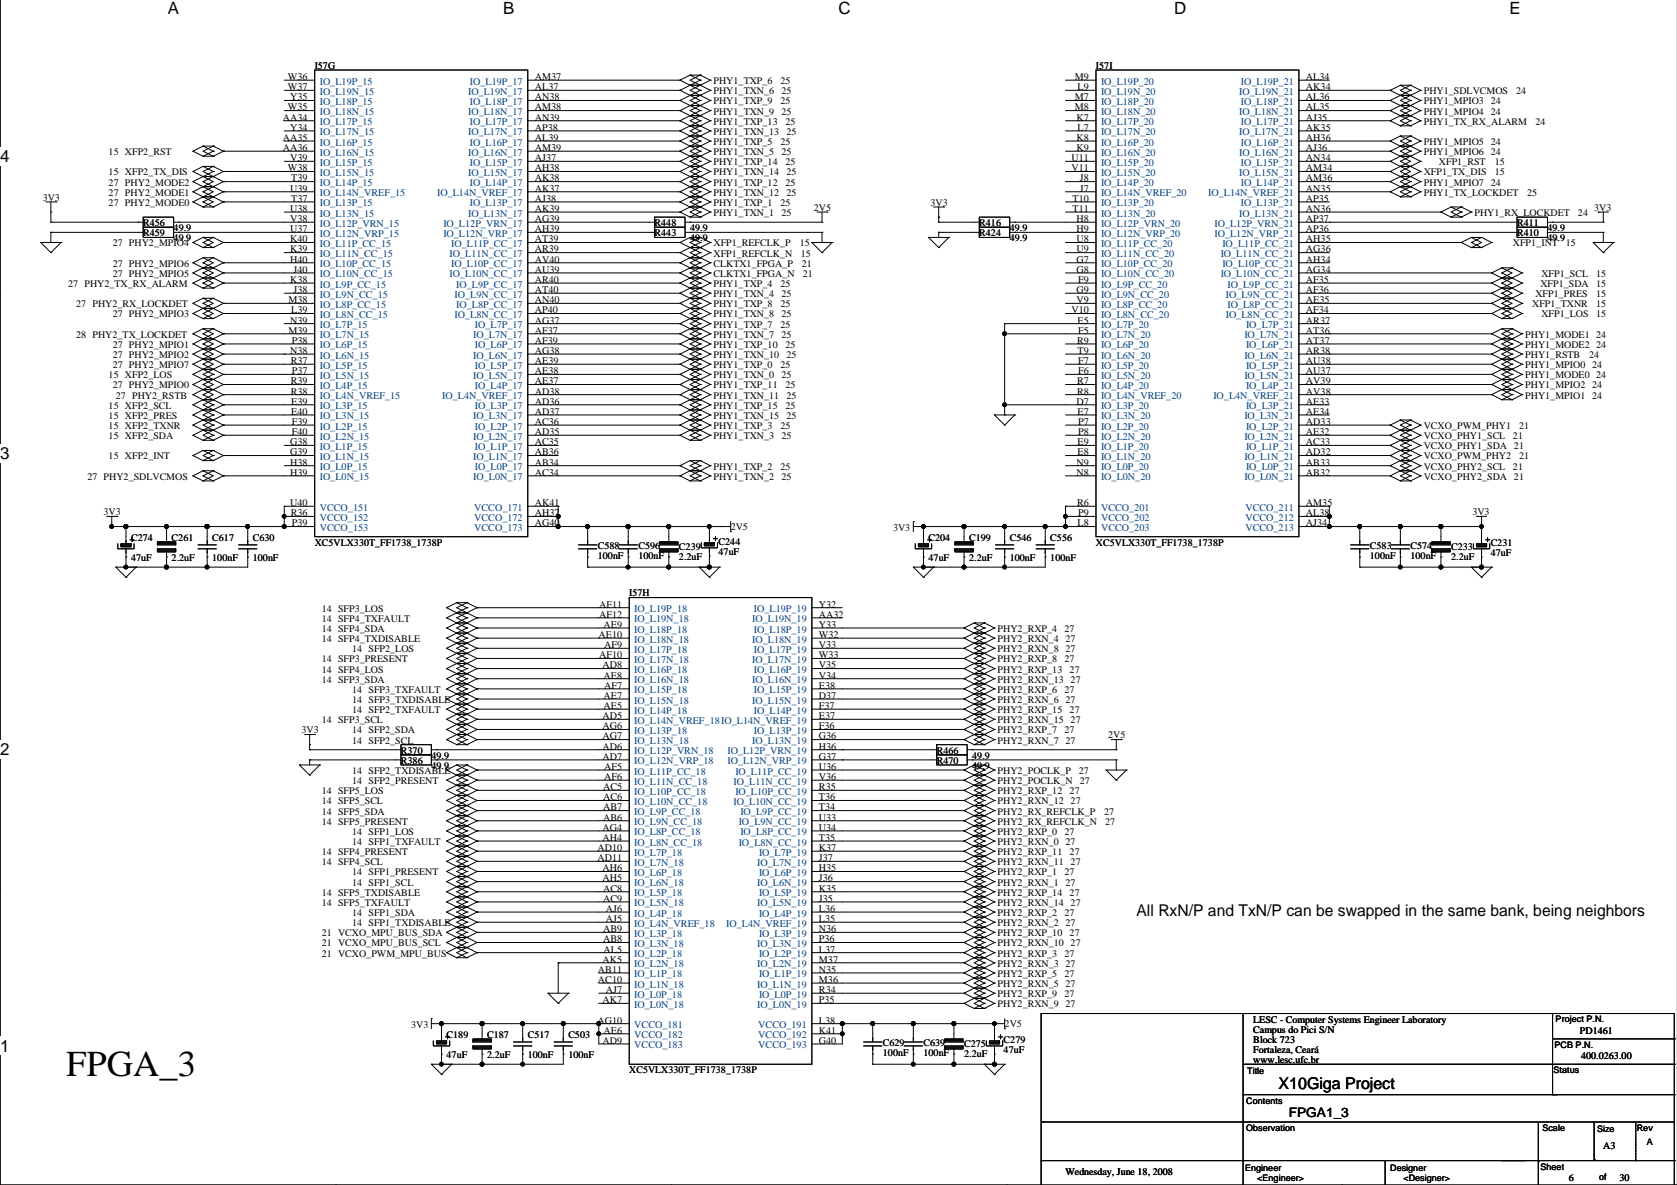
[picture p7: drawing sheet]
<svg xmlns="http://www.w3.org/2000/svg" width="420mm" height="297mm" viewBox="0 0 420 297" stroke-linecap="round" stroke-linejoin="round" font-family="sans-serif">
<defs><g id="words">
<text font-size="9.1" x="16.5" y="269.3">FPGA_3</text>
<g font-size="4.2">
<text x="42" y="3.5">A</text>
<text x="126" y="3.5">B</text>
<text x="209.9" y="3.5">C</text>
<text x="293.9" y="3.5">D</text>
<text x="377.9" y="3.5">E</text>
<text x="0" y="40.6">4</text>
<text x="0" y="114.9">3</text>
<text x="0" y="189.1">2</text>
<text x="0" y="263.3">1</text>
</g>
<g font-size="4.1">
<text x="284.5" y="229.4">All RxN/P and TxN/P can be swapped in the same bank, being neighbors</text>
<text x="320.1" y="272.6">X10Giga Project</text>
</g>
<text font-size="3.3" x="322.6" y="279.6">FPGA1_3</text>
<g font-size="2.5">
<text x="78.8" y="17.3">I57G</text>
<text x="274.4" y="17.3">I57I</text>
<text x="72.1" y="20">W36</text>
<text x="72.1" y="22.6">W37</text>
<text x="133.9" y="20">AM37</text>
<text x="133.9" y="22.6">AL37</text>
<text x="178.6" y="21.1">PHY1_TXP_6</text>
<text x="178.6" y="23.6">PHY1_TXN_6</text>
<text x="195.4" y="21.1">25</text>
<text x="195.6" y="23.6">25</text>
<text x="269.1" y="20">M9</text>
<text x="269.8" y="22.6">L9</text>
<text x="326.9" y="20">AL34</text>
<text x="326.9" y="22.6">AK34</text>
<text x="356.4" y="23.6">PHY1_SDLVCMOS</text>
<text x="379.5" y="23.6">24</text>
<text x="72.1" y="27.7">W35</text>
<text x="72.6" y="25.1">Y35</text>
<text x="133.9" y="25.1">AN38</text>
<text x="133.9" y="27.7">AM38</text>
<text x="178.6" y="26.1">PHY1_TXP_9</text>
<text x="178.6" y="28.7">PHY1_TXN_9</text>
<text x="195.4" y="26.1">25</text>
<text x="195.6" y="28.7">25</text>
<text x="269.1" y="25.1">M7</text>
<text x="269.1" y="27.7">M8</text>
<text x="326.9" y="25.1">AL36</text>
<text x="326.9" y="27.7">AL35</text>
<text x="356.4" y="26.1">PHY1_MPIO3</text>
<text x="356.4" y="28.7">PHY1_MPIO4</text>
<text x="373.2" y="26.1">24</text>
<text x="373.2" y="28.7">24</text>
<text x="70.8" y="30.2">AA34</text>
<text x="70.8" y="35.3">AA35</text>
<text x="72.6" y="32.7">Y34</text>
<text x="133.9" y="30.2">AN39</text>
<text x="133.9" y="35.3">AL39</text>
<text x="133.9" y="32.7">AP38</text>
<text x="178.6" y="31.2">PHY1_TXP_13</text>
<text x="178.6" y="33.8">PHY1_TXN_13</text>
<text x="196.6" y="31.2">25</text>
<text x="196.9" y="33.8">25</text>
<text x="269.5" y="30.2">K7</text>
<text x="269.5" y="35.3">K8</text>
<text x="269.8" y="32.7">L7</text>
<text x="326.9" y="30.2">AJ35</text>
<text x="326.9" y="35.3">AH36</text>
<text x="326.9" y="32.7">AK35</text>
<text x="356.4" y="31.2">PHY1_TX_RX_ALARM</text>
<text x="384.4" y="31.2">24</text>
<text x="27.2" y="38.8">15 XFP2_RST</text>
<text x="70.8" y="37.8">AA36</text>
<text x="72.6" y="40.4">V39</text>
<text x="133.9" y="40.4">AJ37</text>
<text x="133.9" y="37.8">AM39</text>
<text x="178.6" y="36.3">PHY1_TXP_5</text>
<text x="178.6" y="38.8">PHY1_TXN_5</text>
<text x="178.6" y="41.4">PHY1_TXP_14</text>
<text x="195.4" y="36.3">25</text>
<text x="195.6" y="38.8">25</text>
<text x="196.6" y="41.4">25</text>
<text x="268.2" y="40.4">U11</text>
<text x="269.5" y="37.8">K9</text>
<text x="326.9" y="40.4">AN34</text>
<text x="326.9" y="37.8">AJ36</text>
<text x="356.4" y="36.3">PHY1_MPIO5</text>
<text x="356.4" y="38.8">PHY1_MPIO6</text>
<text x="360.2" y="41.4">XFP1_RST</text>
<text x="373.2" y="36.3">24</text>
<text x="373.2" y="38.8">24</text>
<text x="374.2" y="41.4">15</text>
<text x="27.2" y="46.5">27 PHY2_MODE2</text>
<text x="27.2" y="43.9">15 XFP2_TX_DIS</text>
<text x="72.1" y="42.9">W38</text>
<text x="72.6" y="48">U39</text>
<text x="72.9" y="45.4">T39</text>
<text x="133.9" y="45.4">AK38</text>
<text x="133.9" y="48">AK37</text>
<text x="133.9" y="42.9">AH38</text>
<text x="178.6" y="43.9">PHY1_TXN_14</text>
<text x="178.6" y="46.5">PHY1_TXP_12</text>
<text x="196.6" y="46.5">25</text>
<text x="196.9" y="43.9">25</text>
<text x="268.2" y="42.9">V11</text>
<text x="270.3" y="45.4">J8</text>
<text x="270.3" y="48">J7</text>
<text x="326.9" y="45.4">AM36</text>
<text x="326.9" y="48">AN35</text>
<text x="326.9" y="42.9">AM34</text>
<text x="356.4" y="43.9">XFP1_TX_DIS</text>
<text x="356.4" y="46.5">PHY1_MPIO7</text>
<text x="373.2" y="46.5">24</text>
<text x="374.2" y="43.9">15</text>
<text x="10.7" y="50.3">3V3</text>
<text x="27.2" y="51.5">27 PHY2_MODE0</text>
<text x="27.2" y="49">27 PHY2_MODE1</text>
<text x="72.6" y="53.1">U38</text>
<text x="72.9" y="50.5">T37</text>
<text x="133.9" y="50.5">AJ38</text>
<text x="133.9" y="53.1">AK39</text>
<text x="178.6" y="49">PHY1_TXN_12</text>
<text x="178.6" y="51.5">PHY1_TXP_1</text>
<text x="195.4" y="51.5">25</text>
<text x="196.9" y="49">25</text>
<text x="203.7" y="52.8">2V5</text>
<text x="232.9" y="51.5">3V3</text>
<text x="268.5" y="50.5">T10</text>
<text x="268.5" y="53.1">T11</text>
<text x="326.9" y="50.5">AP35</text>
<text x="326.9" y="53.1">AN36</text>
<text x="356.4" y="49">PHY1_TX_LOCKDET</text>
<text x="382.3" y="49">25</text>
<text x="399.1" y="52.8">3V3</text>
<text x="35.8" y="59.2">R459</text>
<text x="35.8" y="56.6">R456</text>
<text x="43.5" y="57.9">49.9</text>
<text x="72.6" y="55.6">V38</text>
<text x="72.6" y="58.1">U37</text>
<text x="133.9" y="55.6">AG39</text>
<text x="133.9" y="58.1">AH39</text>
<text x="163.9" y="56.6">R448</text>
<text x="163.9" y="59.2">R443</text>
<text x="172.8" y="57.9">49.9</text>
<text x="178.6" y="54.1">PHY1_TXN_1</text>
<text x="195.6" y="54.1">25</text>
<text x="245.1" y="59.2">R424</text>
<text x="245.1" y="56.6">R416</text>
<text x="252.8" y="57.9">49.9</text>
<text x="269.5" y="55.6">H8</text>
<text x="269.5" y="58.1">H9</text>
<text x="326.9" y="55.6">AP37</text>
<text x="326.9" y="58.1">AP36</text>
<text x="369.1" y="54.1">PHY1_RX_LOCKDET</text>
<text x="379.8" y="59.2">R410</text>
<text x="379.8" y="56.6">R411</text>
<text x="387.4" y="57.9">49.9</text>
<text x="395" y="54.1">24</text>
<text x="28.2" y="61.7">27 PHY2_MPIO4</text>
<text x="43.5" y="60.4">49.9</text>
<text x="72.6" y="60.7">K40</text>
<text x="72.6" y="65.8">H40</text>
<text x="72.6" y="63.2">K39</text>
<text x="133.9" y="60.7">AT39</text>
<text x="133.9" y="65.8">AV40</text>
<text x="133.9" y="63.2">AR39</text>
<text x="172.8" y="60.4">49.9</text>
<text x="178.6" y="61.7">XFP1_REFCLK_P</text>
<text x="178.6" y="64.2">XFP1_REFCLK_N</text>
<text x="200.2" y="61.7">15</text>
<text x="200.4" y="64.2">15</text>
<text x="252.8" y="60.4">49.9</text>
<text x="269.5" y="60.7">U8</text>
<text x="269.5" y="65.8">G7</text>
<text x="269.5" y="63.2">U9</text>
<text x="326.9" y="60.7">AH35</text>
<text x="326.9" y="65.8">AH34</text>
<text x="326.9" y="63.2">AG36</text>
<text x="378.7" y="61.7">XFP1_INT</text>
<text x="387.4" y="60.4">49.9</text>
<text x="392" y="61.7">15</text>
<text x="17" y="71.9">27 PHY2_TX_RX_ALARM</text>
<text x="28.2" y="69.3">27 PHY2_MPIO5</text>
<text x="28.2" y="66.8">27 PHY2_MPIO6</text>
<text x="72.6" y="70.8">K38</text>
<text x="73.5" y="68.3">J40</text>
<text x="133.9" y="70.8">AR40</text>
<text x="133.9" y="68.3">AU39</text>
<text x="178.6" y="71.9">PHY1_TXP_4</text>
<text x="178.6" y="66.8">CLKTX1_FPGA_P</text>
<text x="178.6" y="69.3">CLKTX1_FPGA_N</text>
<text x="195.4" y="71.9">25</text>
<text x="200.7" y="66.8">21</text>
<text x="200.9" y="69.3">21</text>
<text x="269.5" y="68.3">G8</text>
<text x="269.9" y="70.8">F9</text>
<text x="326.9" y="70.8">AF35</text>
<text x="326.9" y="68.3">AG34</text>
<text x="385.6" y="71.9">XFP1_SDA</text>
<text x="385.9" y="69.3">XFP1_SCL</text>
<text x="399.6" y="71.9">15</text>
<text x="399.6" y="69.3">15</text>
<text x="19.1" y="76.9">27 PHY2_RX_LOCKDET</text>
<text x="72.2" y="75.9">M38</text>
<text x="73.5" y="73.4">J38</text>
<text x="133.9" y="75.9">AN40</text>
<text x="133.9" y="73.4">AT40</text>
<text x="178.6" y="74.4">PHY1_TXN_4</text>
<text x="178.6" y="76.9">PHY1_TXP_8</text>
<text x="195.4" y="76.9">25</text>
<text x="195.6" y="74.4">25</text>
<text x="269.5" y="75.9">V9</text>
<text x="269.5" y="73.4">G9</text>
<text x="326.9" y="75.9">AE35</text>
<text x="326.9" y="73.4">AF36</text>
<text x="383.6" y="76.9">XFP1_TXNR</text>
<text x="384.4" y="74.4">XFP1_PRES</text>
<text x="399.6" y="76.9">15</text>
<text x="399.6" y="74.4">15</text>
<text x="28.2" y="79.5">27 PHY2_MPIO3</text>
<text x="72.2" y="83.5">M39</text>
<text x="72.6" y="81">N39</text>
<text x="72.9" y="78.5">L39</text>
<text x="133.9" y="81">AG37</text>
<text x="133.9" y="78.5">AP40</text>
<text x="133.9" y="83.5">AF37</text>
<text x="178.6" y="82">PHY1_TXP_7</text>
<text x="178.6" y="79.5">PHY1_TXN_8</text>
<text x="195.4" y="82">25</text>
<text x="195.6" y="79.5">25</text>
<text x="268.2" y="78.5">V10</text>
<text x="269.8" y="81">E5</text>
<text x="269.9" y="83.5">F5</text>
<text x="326.9" y="81">AR37</text>
<text x="326.9" y="78.5">AF34</text>
<text x="326.9" y="83.5">AT36</text>
<text x="385.9" y="79.5">XFP1_LOS</text>
<text x="399.6" y="79.5">15</text>
<text x="19.1" y="84.6">28 PHY2_TX_LOCKDET</text>
<text x="28.2" y="87.1">27 PHY2_MPIO1</text>
<text x="28.2" y="89.6">27 PHY2_MPIO2</text>
<text x="72.6" y="88.6">N38</text>
<text x="73.1" y="86.1">P38</text>
<text x="133.9" y="86.1">AF39</text>
<text x="133.9" y="88.6">AG38</text>
<text x="178.6" y="84.6">PHY1_TXN_7</text>
<text x="178.6" y="87.1">PHY1_TXP_10</text>
<text x="178.6" y="89.6">PHY1_TXN_10</text>
<text x="195.6" y="84.6">25</text>
<text x="196.6" y="87.1">25</text>
<text x="196.9" y="89.6">25</text>
<text x="269.6" y="86.1">R9</text>
<text x="269.7" y="88.6">T9</text>
<text x="326.9" y="86.1">AT37</text>
<text x="326.9" y="88.6">AR38</text>
<text x="381.8" y="87.1">PHY1_MODE2</text>
<text x="381.8" y="84.6">PHY1_MODE1</text>
<text x="381.8" y="89.6">PHY1_RSTB</text>
<text x="397.8" y="89.6">24</text>
<text x="399.6" y="87.1">24</text>
<text x="399.6" y="84.6">24</text>
<text x="27.2" y="94.7">15 XFP2_LOS</text>
<text x="28.2" y="92.2">27 PHY2_MPIO7</text>
<text x="72.8" y="91.2">R37</text>
<text x="73.1" y="93.7">P37</text>
<text x="133.9" y="91.2">AE39</text>
<text x="133.9" y="93.7">AE38</text>
<text x="178.6" y="92.2">PHY1_TXP_0</text>
<text x="178.6" y="94.7">PHY1_TXN_0</text>
<text x="195.4" y="92.2">25</text>
<text x="195.6" y="94.7">25</text>
<text x="269.9" y="91.2">F7</text>
<text x="269.9" y="93.7">F6</text>
<text x="326.9" y="91.2">AU38</text>
<text x="326.9" y="93.7">AU37</text>
<text x="381.8" y="92.2">PHY1_MPIO0</text>
<text x="381.8" y="94.7">PHY1_MODE0</text>
<text x="398.6" y="92.2">24</text>
<text x="399.6" y="94.7">24</text>
<text x="28.2" y="97.3">27 PHY2_MPIO0</text>
<text x="29" y="99.8">27 PHY2_RSTB</text>
<text x="72.8" y="96.2">R39</text>
<text x="72.8" y="98.8">R38</text>
<text x="72.9" y="101.3">E39</text>
<text x="133.9" y="96.2">AE37</text>
<text x="133.9" y="101.3">AD36</text>
<text x="133.9" y="98.8">AD38</text>
<text x="178.6" y="99.8">PHY1_TXN_11</text>
<text x="178.6" y="97.3">PHY1_TXP_11</text>
<text x="196.6" y="97.3">25</text>
<text x="196.9" y="99.8">25</text>
<text x="269.5" y="101.3">D7</text>
<text x="269.6" y="96.2">R7</text>
<text x="269.6" y="98.8">R8</text>
<text x="326.9" y="96.2">AV39</text>
<text x="326.9" y="101.3">AE33</text>
<text x="326.9" y="98.8">AV38</text>
<text x="381.8" y="99.8">PHY1_MPIO1</text>
<text x="381.8" y="97.3">PHY1_MPIO2</text>
<text x="398.6" y="99.8">24</text>
<text x="398.6" y="97.3">24</text>
<text x="27.2" y="107.4">15 XFP2_TXNR</text>
<text x="27.2" y="104.9">15 XFP2_PRES</text>
<text x="27.2" y="102.3">15 XFP2_SCL</text>
<text x="72.9" y="103.9">E40</text>
<text x="73.1" y="106.4">F39</text>
<text x="133.9" y="106.4">AC36</text>
<text x="133.9" y="103.9">AD37</text>
<text x="178.6" y="104.9">PHY1_TXN_15</text>
<text x="178.6" y="107.4">PHY1_TXP_3</text>
<text x="178.6" y="102.3">PHY1_TXP_15</text>
<text x="195.4" y="107.4">25</text>
<text x="196.6" y="102.3">25</text>
<text x="196.9" y="104.9">25</text>
<text x="269.8" y="103.9">E7</text>
<text x="269.9" y="106.4">P7</text>
<text x="326.9" y="106.4">AD33</text>
<text x="326.9" y="103.9">AE34</text>
<text x="356.4" y="107.4">VCXO_PWM_PHY1</text>
<text x="380.3" y="107.4">21</text>
<text x="27.2" y="110">15 XFP2_SDA</text>
<text x="72.6" y="111.5">G38</text>
<text x="73.1" y="108.9">F40</text>
<text x="133.9" y="111.5">AC35</text>
<text x="133.9" y="108.9">AD35</text>
<text x="178.6" y="110">PHY1_TXN_3</text>
<text x="195.6" y="110">25</text>
<text x="269.8" y="111.5">E9</text>
<text x="269.9" y="108.9">P8</text>
<text x="326.9" y="111.5">AC33</text>
<text x="326.9" y="108.9">AE32</text>
<text x="356.4" y="112.5">VCXO_PHY1_SDA 21</text>
<text x="356.4" y="110">VCXO_PHY1_SCL</text>
<text x="378.7" y="110">21</text>
<text x="27.2" y="115">15 XFP2_INT</text>
<text x="72.6" y="116.6">H38</text>
<text x="72.6" y="114">G39</text>
<text x="72.6" y="119.1">H39</text>
<text x="133.9" y="116.6">AB34</text>
<text x="133.9" y="114">AB36</text>
<text x="133.9" y="119.1">AC34</text>
<text x="178.6" y="117.6">PHY1_TXP_2</text>
<text x="195.4" y="117.6">25</text>
<text x="269.5" y="116.6">N9</text>
<text x="269.5" y="119.1">N8</text>
<text x="269.8" y="114">E8</text>
<text x="326.9" y="116.6">AB33</text>
<text x="326.9" y="114">AD32</text>
<text x="326.9" y="119.1">AB32</text>
<text x="356.4" y="115">VCXO_PWM_PHY2</text>
<text x="356.4" y="117.6">VCXO_PHY2_SCL</text>
<text x="378.7" y="117.6">21</text>
<text x="380.3" y="115">21</text>
<text x="21.9" y="120.1">27 PHY2_SDLVCMOS</text>
<text x="178.6" y="120.1">PHY1_TXN_2</text>
<text x="195.6" y="120.1">25</text>
<text x="356.4" y="120.1">VCXO_PHY2_SDA 21</text>
<text x="25.9" y="129">3V3</text>
<text x="72.6" y="126.7">U40</text>
<text x="72.8" y="129.3">R36</text>
<text x="73.1" y="131.8">P39</text>
<text x="133.9" y="126.7">AK41</text>
<text x="133.9" y="129.3">AH37</text>
<text x="133.9" y="131.8">AG40</text>
<text x="269.6" y="126.7">R6</text>
<text x="269.8" y="131.8">L8</text>
<text x="269.9" y="129.3">P9</text>
<text x="326.9" y="126.7">AM35</text>
<text x="326.9" y="129.3">AL38</text>
<text x="326.9" y="131.8">AJ34</text>
<text x="368.6" y="129">3V3</text>
<text x="32.8" y="135.4">C274</text>
<text x="43" y="135.4">C261</text>
<text x="53.1" y="135.4">C617</text>
<text x="63.3" y="135.4">C630</text>
<text x="78.8" y="136.6">XC5VLX330T_FF1738_1738P</text>
<text x="149.6" y="137.4">C588</text>
<text x="159.8" y="137.4">C596</text>
<text x="170" y="137.7">C239</text>
<text x="179.9" y="136.4">C244</text>
<text x="182.9" y="132.6">2V5</text>
<text x="223.6" y="132.8">3V3</text>
<text x="232.4" y="135.4">C204</text>
<text x="242.6" y="135.4">C199</text>
<text x="252.8" y="135.4">C546</text>
<text x="262.9" y="135.4">C556</text>
<text x="274.4" y="136.6">XC5VLX330T_FF1738_1738P</text>
<text x="342.9" y="137.4">C583</text>
<text x="353.1" y="137.4">C574</text>
<text x="363.3" y="137.7">C233</text>
<text x="373.2" y="136.6">C231</text>
<text x="32.8" y="140.4">47uF</text>
<text x="43" y="140.4">2.2uF</text>
<text x="53.1" y="140.4">100nF</text>
<text x="63.3" y="140.4">100nF</text>
<text x="149.6" y="139.9">100nF</text>
<text x="159.8" y="139.9">100nF</text>
<text x="170" y="140.2">2.2uF</text>
<text x="179.9" y="138.9">47uF</text>
<text x="232.4" y="140.4">47uF</text>
<text x="242.6" y="140.4">2.2uF</text>
<text x="252.8" y="140.4">100nF</text>
<text x="262.9" y="140.4">100nF</text>
<text x="342.9" y="139.9">100nF</text>
<text x="353.1" y="139.9">100nF</text>
<text x="363.3" y="140.2">2.2uF</text>
<text x="373.2" y="139.2">47uF</text>
<text x="157.5" y="149.3">I57H</text>
<text x="80.5" y="153.1">14 SFP3_LOS</text>
<text x="80.5" y="155.7">14 SFP4_TXFAULT</text>
<text x="150" y="152.1">AF11</text>
<text x="150" y="154.7">AF12</text>
<text x="205" y="152.1">Y32</text>
<text x="205" y="154.7">AA32</text>
<text x="80.5" y="160.8">14 SFP4_TXDISABLE</text>
<text x="80.5" y="158.2">14 SFP4_SDA</text>
<text x="149.8" y="159.7">AE10</text>
<text x="151.1" y="157.2">AE9</text>
<text x="205" y="157.2">Y33</text>
<text x="205" y="159.7">W32</text>
<text x="249.7" y="158.2">PHY2_RXP_4</text>
<text x="249.7" y="160.8">PHY2_RXN_4</text>
<text x="266.5" y="158.2">27</text>
<text x="266.7" y="160.8">27</text>
<text x="80.5" y="165.8">14 SFP3_PRESENT</text>
<text x="88.2" y="163.3">14 SFP2_LOS</text>
<text x="150" y="164.8">AF10</text>
<text x="150.8" y="167.4">AD8</text>
<text x="151.2" y="162.3">AF9</text>
<text x="205" y="162.3">V33</text>
<text x="205" y="167.4">V35</text>
<text x="205" y="164.8">W33</text>
<text x="249.7" y="163.3">PHY2_RXN_8</text>
<text x="249.7" y="165.8">PHY2_RXP_8</text>
<text x="266.5" y="165.8">27</text>
<text x="266.7" y="163.3">27</text>
<text x="80.5" y="170.9">14 SFP3_SDA</text>
<text x="80.5" y="168.4">14 SFP4_LOS</text>
<text x="88.2" y="173.5">14 SFP3_TXFAULT</text>
<text x="151.1" y="169.9">AE8</text>
<text x="151.2" y="172.4">AF7</text>
<text x="205" y="172.4">E38</text>
<text x="205" y="169.9">V34</text>
<text x="249.7" y="168.4">PHY2_RXP_13</text>
<text x="249.7" y="170.9">PHY2_RXN_13</text>
<text x="249.7" y="173.5">PHY2_RXP_6</text>
<text x="266.5" y="173.5">27</text>
<text x="267.8" y="168.4">27</text>
<text x="268" y="170.9">27</text>
<text x="88.2" y="178.5">14 SFP2_TXFAULT</text>
<text x="88.2" y="176">14 SFP3_TXDISABLE</text>
<text x="151.1" y="177.5">AE5</text>
<text x="151.1" y="175">AE7</text>
<text x="205" y="177.5">F37</text>
<text x="205" y="175">D37</text>
<text x="249.7" y="176">PHY2_RXN_6</text>
<text x="249.7" y="178.5">PHY2_RXP_15</text>
<text x="266.7" y="176">27</text>
<text x="267.8" y="178.5">27</text>
<text x="75.5" y="183.6">3V3</text>
<text x="80.5" y="181.1">14 SFP3_SCL</text>
<text x="88.2" y="183.6">14 SFP2_SDA</text>
<text x="150.8" y="182.6">AG6</text>
<text x="150.8" y="180.1">AD5</text>
<text x="150.8" y="185.1">AG7</text>
<text x="205" y="182.6">F36</text>
<text x="205" y="180.1">E37</text>
<text x="205" y="185.1">G36</text>
<text x="249.7" y="181.1">PHY2_RXN_15</text>
<text x="249.7" y="183.6">PHY2_RXP_7</text>
<text x="266.5" y="183.6">27</text>
<text x="268" y="181.1">27</text>
<text x="277.4" y="184.9">2V5</text>
<text x="88.2" y="186.2">14 SFP2_SCL</text>
<text x="100.4" y="191.2">R386</text>
<text x="100.4" y="188.7">R370</text>
<text x="108" y="190">49.9</text>
<text x="150.8" y="187.7">AD6</text>
<text x="150.8" y="190.2">AD7</text>
<text x="205" y="187.7">H36</text>
<text x="205" y="190.2">G37</text>
<text x="234.5" y="188.7">R466</text>
<text x="234.5" y="191.2">R470</text>
<text x="243.4" y="190">49.9</text>
<text x="249.7" y="186.2">PHY2_RXN_7</text>
<text x="266.7" y="186.2">27</text>
<text x="88.2" y="193.8">14 SFP2_TXDISABLE</text>
<text x="88.2" y="196.3">14 SFP2_PRESENT</text>
<text x="108" y="192.5">49.9</text>
<text x="151" y="197.8">AC5</text>
<text x="151.2" y="192.8">AF5</text>
<text x="151.2" y="195.3">AF6</text>
<text x="205" y="192.8">U36</text>
<text x="205" y="197.8">R35</text>
<text x="205" y="195.3">V36</text>
<text x="243.4" y="192.5">49.9</text>
<text x="249.7" y="193.8">PHY2_POCLK_P</text>
<text x="249.7" y="196.3">PHY2_POCLK_N 27</text>
<text x="270.1" y="193.8">27</text>
<text x="80.5" y="201.4">14 SFP5_SCL</text>
<text x="80.5" y="203.9">14 SFP5_SDA</text>
<text x="80.5" y="198.9">14 SFP5_LOS</text>
<text x="151" y="202.9">AB7</text>
<text x="151" y="200.4">AC6</text>
<text x="205" y="202.9">T34</text>
<text x="205" y="200.4">T36</text>
<text x="249.7" y="198.9">PHY2_RXP_12</text>
<text x="249.7" y="201.4">PHY2_RXN_12</text>
<text x="249.7" y="203.9">PHY2_RX_REFCLK_P</text>
<text x="267.8" y="198.9">27</text>
<text x="268" y="201.4">27</text>
<text x="276.4" y="203.9">27</text>
<text x="80.5" y="206.5">14 SFP5_PRESENT</text>
<text x="88.2" y="209">14 SFP1_LOS</text>
<text x="150.8" y="208">AG4</text>
<text x="151" y="205.5">AB6</text>
<text x="205" y="208">U34</text>
<text x="205" y="205.5">U33</text>
<text x="249.7" y="209">PHY2_RXP_0</text>
<text x="249.7" y="206.5">PHY2_RX_REFCLK_N</text>
<text x="266.5" y="209">27</text>
<text x="276.6" y="206.5">27</text>
<text x="80.5" y="214.1">14 SFP4_PRESENT</text>
<text x="88.2" y="211.6">14 SFP1_TXFAULT</text>
<text x="149.5" y="213.1">AD10</text>
<text x="149.5" y="215.6">AD11</text>
<text x="150.8" y="210.5">AH4</text>
<text x="205" y="213.1">K37</text>
<text x="205" y="210.5">T35</text>
<text x="205" y="215.6">J37</text>
<text x="249.7" y="211.6">PHY2_RXN_0</text>
<text x="249.7" y="214.1">PHY2_RXP_11</text>
<text x="266.7" y="211.6">27</text>
<text x="267.8" y="214.1">27</text>
<text x="80.5" y="216.6">14 SFP4_SCL</text>
<text x="88.2" y="221.7">14 SFP1_SCL</text>
<text x="88.2" y="219.2">14 SFP1_PRESENT</text>
<text x="150.8" y="218.2">AH6</text>
<text x="150.8" y="220.7">AH5</text>
<text x="205" y="218.2">H35</text>
<text x="205" y="220.7">J36</text>
<text x="249.7" y="219.2">PHY2_RXP_1</text>
<text x="249.7" y="221.7">PHY2_RXN_1</text>
<text x="249.7" y="216.6">PHY2_RXN_11</text>
<text x="266.5" y="219.2">27</text>
<text x="266.7" y="221.7">27</text>
<text x="268" y="216.6">27</text>
<text x="80.5" y="226.8">14 SFP5_TXFAULT</text>
<text x="80.5" y="224.3">14 SFP5_TXDISABLE</text>
<text x="151" y="223.2">AC8</text>
<text x="151" y="225.8">AC9</text>
<text x="205" y="223.2">K35</text>
<text x="205" y="225.8">J35</text>
<text x="249.7" y="224.3">PHY2_RXP_14</text>
<text x="249.7" y="226.8">PHY2_RXN_14</text>
<text x="267.8" y="224.3">27</text>
<text x="268" y="226.8">27</text>
<text x="88.2" y="231.9">14 SFP1_TXDISABLE</text>
<text x="88.2" y="229.3">14 SFP1_SDA</text>
<text x="151" y="233.4">AB9</text>
<text x="151.7" y="228.3">AJ6</text>
<text x="151.7" y="230.9">AJ5</text>
<text x="205" y="228.3">L36</text>
<text x="205" y="233.4">N36</text>
<text x="205" y="230.9">L35</text>
<text x="249.7" y="229.3">PHY2_RXP_2</text>
<text x="249.7" y="231.9">PHY2_RXN_2</text>
<text x="266.5" y="229.3">27</text>
<text x="266.7" y="231.9">27</text>
<text x="80.5" y="234.4">21 VCXO_MPU_BUS_SDA</text>
<text x="80.5" y="237">21 VCXO_MPU_BUS_SCL</text>
<text x="80.5" y="239.5">21 VCXO_PWM_MPU_BUS</text>
<text x="151" y="235.9">AB8</text>
<text x="151.1" y="238.5">AL5</text>
<text x="205" y="238.5">L37</text>
<text x="205" y="235.9">P36</text>
<text x="249.7" y="239.5">PHY2_RXP_3</text>
<text x="249.7" y="234.4">PHY2_RXP_10</text>
<text x="249.7" y="237">PHY2_RXN_10</text>
<text x="266.5" y="239.5">27</text>
<text x="267.8" y="234.4">27</text>
<text x="268" y="237">27</text>
<text x="149.7" y="243.6">AB11</text>
<text x="150.8" y="241">AK5</text>
<text x="205" y="243.6">N35</text>
<text x="205" y="241">M37</text>
<text x="249.7" y="242">PHY2_RXN_3</text>
<text x="249.7" y="244.6">PHY2_RXP_5</text>
<text x="266.5" y="244.6">27</text>
<text x="266.7" y="242">27</text>
<text x="149.7" y="246.1">AC10</text>
<text x="150.8" y="251.2">AK7</text>
<text x="151.7" y="248.6">AJ7</text>
<text x="205" y="248.6">R34</text>
<text x="205" y="246.1">M36</text>
<text x="205" y="251.2">P35</text>
<text x="249.7" y="249.7">PHY2_RXP_9</text>
<text x="249.7" y="247.1">PHY2_RXN_5</text>
<text x="266.5" y="249.7">27</text>
<text x="266.7" y="247.1">27</text>
<text x="102.9" y="257.3">3V3</text>
<text x="149.5" y="256.3">AG10</text>
<text x="205" y="256.3">L38</text>
<text x="249.7" y="252.2">PHY2_RXN_9</text>
<text x="251.5" y="257">2V5</text>
<text x="266.7" y="252.2">27</text>
<text x="313.7" y="256">LESC - Computer Systems Engineer Laboratory</text>
<text x="111.8" y="259.8">C189</text>
<text x="122" y="259.8">C187</text>
<text x="132.1" y="259.8">C517</text>
<text x="142.3" y="259.8">C503</text>
<text x="150.8" y="261.3">AD9</text>
<text x="151.1" y="258.8">AE6</text>
<text x="205" y="258.8">K41</text>
<text x="205" y="261.3">G40</text>
<text x="221" y="261.9">C629</text>
<text x="231.2" y="261.9">C639</text>
<text x="241.3" y="262.1">C275</text>
<text x="251.2" y="261.1">C279</text>
<text x="251.2" y="263.6">47uF</text>
<text x="313.7" y="258.6">Campus do Pici S/N</text>
<text x="313.7" y="261.1">Block 723</text>
<text x="313.7" y="263.6">Fortaleza, Ceará</text>
<text x="395.5" y="258.8">PD1461</text>
<text x="111.8" y="264.9">47uF</text>
<text x="122" y="264.9">2.2uF</text>
<text x="132.1" y="264.9">100nF</text>
<text x="142.3" y="264.9">100nF</text>
<text x="157.5" y="268.7">XC5VLX330T_FF1738_1738P</text>
<text x="221" y="264.4">100nF</text>
<text x="231.2" y="264.4">100nF</text>
<text x="241.3" y="264.7">2.2uF</text>
<text x="313.7" y="266.2">www.lesc.ufc.br</text>
<text x="395.8" y="265.1">400.0263.00</text>
<text x="401.4" y="287.8">A3</text>
<text x="266.7" y="294.1">Wednesday, June 18, 2008</text>
<text x="392.7" y="295.6">6</text>
<text x="405.4" y="295.6">30</text>
</g>
<g font-size="2.5" fill="#004080">
<text x="80" y="21.2">IO_L19P_15</text>
<text x="80" y="23.7">IO_L19N_15</text>
<text x="117.2" y="23.7">IO_L19N_17</text>
<text x="117.6" y="21.2">IO_L19P_17</text>
<text x="275.6" y="21.2">IO_L19P_20</text>
<text x="275.6" y="23.7">IO_L19N_20</text>
<text x="310.2" y="23.7">IO_L19N_21</text>
<text x="310.7" y="21.2">IO_L19P_21</text>
<text x="80" y="26.3">IO_L18P_15</text>
<text x="80" y="28.8">IO_L18N_15</text>
<text x="117.2" y="28.8">IO_L18N_17</text>
<text x="117.6" y="26.3">IO_L18P_17</text>
<text x="275.6" y="26.3">IO_L18P_20</text>
<text x="275.6" y="28.8">IO_L18N_20</text>
<text x="310.2" y="28.8">IO_L18N_21</text>
<text x="310.7" y="26.3">IO_L18P_21</text>
<text x="80" y="31.4">IO_L17P_15</text>
<text x="80" y="33.9">IO_L17N_15</text>
<text x="117.2" y="33.9">IO_L17N_17</text>
<text x="117.6" y="31.4">IO_L17P_17</text>
<text x="275.6" y="31.4">IO_L17P_20</text>
<text x="275.6" y="33.9">IO_L17N_20</text>
<text x="310.2" y="33.9">IO_L17N_21</text>
<text x="310.7" y="31.4">IO_L17P_21</text>
<text x="80" y="36.4">IO_L16P_15</text>
<text x="80" y="41.5">IO_L15P_15</text>
<text x="80" y="39">IO_L16N_15</text>
<text x="117.2" y="39">IO_L16N_17</text>
<text x="117.6" y="36.4">IO_L16P_17</text>
<text x="117.6" y="41.5">IO_L15P_17</text>
<text x="275.6" y="36.4">IO_L16P_20</text>
<text x="275.6" y="41.5">IO_L15P_20</text>
<text x="275.6" y="39">IO_L16N_20</text>
<text x="310.2" y="39">IO_L16N_21</text>
<text x="310.7" y="36.4">IO_L16P_21</text>
<text x="310.7" y="41.5">IO_L15P_21</text>
<text x="80" y="46.6">IO_L14P_15</text>
<text x="80" y="44.1">IO_L15N_15</text>
<text x="117.2" y="44.1">IO_L15N_17</text>
<text x="117.6" y="46.6">IO_L14P_17</text>
<text x="275.6" y="46.6">IO_L14P_20</text>
<text x="275.6" y="44.1">IO_L15N_20</text>
<text x="310.2" y="44.1">IO_L15N_21</text>
<text x="310.7" y="46.6">IO_L14P_21</text>
<text x="80" y="51.7">IO_L13P_15</text>
<text x="80" y="49.1">IO_L14N_VREF_15</text>
<text x="109.4" y="49.1">IO_L14N_VREF_17</text>
<text x="117.6" y="51.7">IO_L13P_17</text>
<text x="275.6" y="51.7">IO_L13P_20</text>
<text x="275.6" y="49.1">IO_L14N_VREF_20</text>
<text x="302.5" y="49.1">IO_L14N_VREF_21</text>
<text x="310.7" y="51.7">IO_L13P_21</text>
<text x="80" y="56.8">IO_L12P_VRN_15</text>
<text x="80" y="54.2">IO_L13N_15</text>
<text x="80" y="59.3">IO_L12N_VRP_15</text>
<text x="111" y="56.8">IO_L12P_VRN_17</text>
<text x="111" y="59.3">IO_L12N_VRP_17</text>
<text x="117.2" y="54.2">IO_L13N_17</text>
<text x="275.6" y="56.8">IO_L12P_VRN_20</text>
<text x="275.6" y="54.2">IO_L13N_20</text>
<text x="275.6" y="59.3">IO_L12N_VRP_20</text>
<text x="304" y="56.8">IO_L12P_VRN_21</text>
<text x="304" y="59.3">IO_L12N_VRP_21</text>
<text x="310.2" y="54.2">IO_L13N_21</text>
<text x="80" y="61.8">IO_L11P_CC_15</text>
<text x="80" y="64.4">IO_L11N_CC_15</text>
<text x="112.5" y="64.4">IO_L11N_CC_17</text>
<text x="113" y="61.8">IO_L11P_CC_17</text>
<text x="275.6" y="61.8">IO_L11P_CC_20</text>
<text x="275.6" y="64.4">IO_L11N_CC_20</text>
<text x="305.6" y="64.4">IO_L11N_CC_21</text>
<text x="306" y="61.8">IO_L11P_CC_21</text>
<text x="80" y="66.9">IO_L10P_CC_15</text>
<text x="80" y="69.5">IO_L10N_CC_15</text>
<text x="112.5" y="69.5">IO_L10N_CC_17</text>
<text x="113" y="66.9">IO_L10P_CC_17</text>
<text x="275.6" y="66.9">IO_L10P_CC_20</text>
<text x="275.6" y="69.5">IO_L10N_CC_20</text>
<text x="305.6" y="69.5">IO_L10N_CC_21</text>
<text x="306" y="66.9">IO_L10P_CC_21</text>
<text x="80" y="72">IO_L9P_CC_15</text>
<text x="80" y="77.1">IO_L8P_CC_15</text>
<text x="80" y="74.5">IO_L9N_CC_15</text>
<text x="113.8" y="74.5">IO_L9N_CC_17</text>
<text x="114.2" y="72">IO_L9P_CC_17</text>
<text x="114.2" y="77.1">IO_L8P_CC_17</text>
<text x="275.6" y="72">IO_L9P_CC_20</text>
<text x="275.6" y="77.1">IO_L8P_CC_20</text>
<text x="275.6" y="74.5">IO_L9N_CC_20</text>
<text x="306.8" y="74.5">IO_L9N_CC_21</text>
<text x="307.3" y="72">IO_L9P_CC_21</text>
<text x="307.3" y="77.1">IO_L8P_CC_21</text>
<text x="80" y="82.2">IO_L7P_15</text>
<text x="80" y="79.6">IO_L8N_CC_15</text>
<text x="113.8" y="79.6">IO_L8N_CC_17</text>
<text x="118.9" y="82.2">IO_L7P_17</text>
<text x="275.6" y="82.2">IO_L7P_20</text>
<text x="275.6" y="79.6">IO_L8N_CC_20</text>
<text x="306.8" y="79.6">IO_L8N_CC_21</text>
<text x="311.9" y="82.2">IO_L7P_21</text>
<text x="80" y="87.2">IO_L6P_15</text>
<text x="80" y="84.7">IO_L7N_15</text>
<text x="80" y="89.8">IO_L6N_15</text>
<text x="118.5" y="84.7">IO_L7N_17</text>
<text x="118.5" y="89.8">IO_L6N_17</text>
<text x="118.9" y="87.2">IO_L6P_17</text>
<text x="275.6" y="87.2">IO_L6P_20</text>
<text x="275.6" y="84.7">IO_L7N_20</text>
<text x="275.6" y="89.8">IO_L6N_20</text>
<text x="311.5" y="84.7">IO_L7N_21</text>
<text x="311.5" y="89.8">IO_L6N_21</text>
<text x="311.9" y="87.2">IO_L6P_21</text>
<text x="80" y="92.3">IO_L5P_15</text>
<text x="80" y="94.9">IO_L5N_15</text>
<text x="118.5" y="94.9">IO_L5N_17</text>
<text x="118.9" y="92.3">IO_L5P_17</text>
<text x="275.6" y="92.3">IO_L5P_20</text>
<text x="275.6" y="94.9">IO_L5N_20</text>
<text x="311.5" y="94.9">IO_L5N_21</text>
<text x="311.9" y="92.3">IO_L5P_21</text>
<text x="80" y="97.4">IO_L4P_15</text>
<text x="80" y="99.9">IO_L4N_VREF_15</text>
<text x="110.7" y="99.9">IO_L4N_VREF_17</text>
<text x="118.9" y="97.4">IO_L4P_17</text>
<text x="275.6" y="97.4">IO_L4P_20</text>
<text x="275.6" y="99.9">IO_L4N_VREF_20</text>
<text x="303.7" y="99.9">IO_L4N_VREF_21</text>
<text x="311.9" y="97.4">IO_L4P_21</text>
<text x="80" y="102.5">IO_L3P_15</text>
<text x="80" y="107.6">IO_L2P_15</text>
<text x="80" y="105">IO_L3N_15</text>
<text x="118.5" y="105">IO_L3N_17</text>
<text x="118.9" y="102.5">IO_L3P_17</text>
<text x="118.9" y="107.6">IO_L2P_17</text>
<text x="275.6" y="102.5">IO_L3P_20</text>
<text x="275.6" y="107.6">IO_L2P_20</text>
<text x="275.6" y="105">IO_L3N_20</text>
<text x="311.5" y="105">IO_L3N_21</text>
<text x="311.9" y="102.5">IO_L3P_21</text>
<text x="311.9" y="107.6">IO_L2P_21</text>
<text x="80" y="112.6">IO_L1P_15</text>
<text x="80" y="110.1">IO_L2N_15</text>
<text x="118.5" y="110.1">IO_L2N_17</text>
<text x="118.9" y="112.6">IO_L1P_17</text>
<text x="275.6" y="112.6">IO_L1P_20</text>
<text x="275.6" y="110.1">IO_L2N_20</text>
<text x="311.5" y="110.1">IO_L2N_21</text>
<text x="311.9" y="112.6">IO_L1P_21</text>
<text x="80" y="117.7">IO_L0P_15</text>
<text x="80" y="115.2">IO_L1N_15</text>
<text x="118.5" y="115.2">IO_L1N_17</text>
<text x="118.9" y="117.7">IO_L0P_17</text>
<text x="275.6" y="117.7">IO_L0P_20</text>
<text x="275.6" y="115.2">IO_L1N_20</text>
<text x="311.5" y="115.2">IO_L1N_21</text>
<text x="311.9" y="117.7">IO_L0P_21</text>
<text x="80" y="120.3">IO_L0N_15</text>
<text x="118.5" y="120.3">IO_L0N_17</text>
<text x="275.6" y="120.3">IO_L0N_20</text>
<text x="311.5" y="120.3">IO_L0N_21</text>
<text x="80" y="127.9">VCCO_151</text>
<text x="80" y="130.4">VCCO_152</text>
<text x="118.7" y="127.9">VCCO_171</text>
<text x="118.7" y="130.4">VCCO_172</text>
<text x="275.6" y="127.9">VCCO_201</text>
<text x="275.6" y="130.4">VCCO_202</text>
<text x="311.7" y="127.9">VCCO_211</text>
<text x="311.7" y="130.4">VCCO_212</text>
<text x="80" y="133">VCCO_153</text>
<text x="118.7" y="133">VCCO_173</text>
<text x="275.6" y="133">VCCO_203</text>
<text x="311.7" y="133">VCCO_213</text>
<text x="158.8" y="153.3">IO_L19P_18</text>
<text x="158.8" y="155.8">IO_L19N_18</text>
<text x="188.3" y="155.8">IO_L19N_19</text>
<text x="188.7" y="153.3">IO_L19P_19</text>
<text x="158.8" y="158.4">IO_L18P_18</text>
<text x="158.8" y="160.9">IO_L18N_18</text>
<text x="188.3" y="160.9">IO_L18N_19</text>
<text x="188.7" y="158.4">IO_L18P_19</text>
<text x="158.8" y="163.4">IO_L17P_18</text>
<text x="158.8" y="166">IO_L17N_18</text>
<text x="188.3" y="166">IO_L17N_19</text>
<text x="188.7" y="163.4">IO_L17P_19</text>
<text x="158.8" y="168.5">IO_L16P_18</text>
<text x="158.8" y="173.6">IO_L15P_18</text>
<text x="158.8" y="171.1">IO_L16N_18</text>
<text x="188.3" y="171.1">IO_L16N_19</text>
<text x="188.7" y="168.5">IO_L16P_19</text>
<text x="188.7" y="173.6">IO_L15P_19</text>
<text x="158.8" y="178.7">IO_L14P_18</text>
<text x="158.8" y="176.1">IO_L15N_18</text>
<text x="188.3" y="176.1">IO_L15N_19</text>
<text x="188.7" y="178.7">IO_L14P_19</text>
<text x="158.8" y="183.8">IO_L13P_18</text>
<text x="158.8" y="181.2">IO_L14N_VREF_18IO_L14N_VREF_19</text>
<text x="188.7" y="183.8">IO_L13P_19</text>
<text x="158.8" y="188.8">IO_L12P_VRN_18</text>
<text x="158.8" y="186.3">IO_L13N_18</text>
<text x="158.8" y="191.4">IO_L12N_VRP_18</text>
<text x="182.1" y="188.8">IO_L12P_VRN_19</text>
<text x="182.1" y="191.4">IO_L12N_VRP_19</text>
<text x="188.3" y="186.3">IO_L13N_19</text>
<text x="158.8" y="193.9">IO_L11P_CC_18</text>
<text x="158.8" y="196.5">IO_L11N_CC_18</text>
<text x="183.7" y="196.5">IO_L11N_CC_19</text>
<text x="184.1" y="193.9">IO_L11P_CC_19</text>
<text x="158.8" y="199">IO_L10P_CC_18</text>
<text x="158.8" y="201.5">IO_L10N_CC_18</text>
<text x="183.7" y="201.5">IO_L10N_CC_19</text>
<text x="184.1" y="199">IO_L10P_CC_19</text>
<text x="158.8" y="204.1">IO_L9P_CC_18</text>
<text x="158.8" y="209.2">IO_L8P_CC_18</text>
<text x="158.8" y="206.6">IO_L9N_CC_18</text>
<text x="184.9" y="206.6">IO_L9N_CC_19</text>
<text x="185.3" y="204.1">IO_L9P_CC_19</text>
<text x="185.3" y="209.2">IO_L8P_CC_19</text>
<text x="158.8" y="214.2">IO_L7P_18</text>
<text x="158.8" y="211.7">IO_L8N_CC_18</text>
<text x="184.9" y="211.7">IO_L8N_CC_19</text>
<text x="190" y="214.2">IO_L7P_19</text>
<text x="158.8" y="219.3">IO_L6P_18</text>
<text x="158.8" y="216.8">IO_L7N_18</text>
<text x="158.8" y="221.9">IO_L6N_18</text>
<text x="189.6" y="216.8">IO_L7N_19</text>
<text x="189.6" y="221.9">IO_L6N_19</text>
<text x="190" y="219.3">IO_L6P_19</text>
<text x="158.8" y="224.4">IO_L5P_18</text>
<text x="158.8" y="226.9">IO_L5N_18</text>
<text x="189.6" y="226.9">IO_L5N_19</text>
<text x="190" y="224.4">IO_L5P_19</text>
<text x="158.8" y="229.5">IO_L4P_18</text>
<text x="158.8" y="232">IO_L4N_VREF_18</text>
<text x="181.8" y="232">IO_L4N_VREF_19</text>
<text x="190" y="229.5">IO_L4P_19</text>
<text x="158.8" y="234.6">IO_L3P_18</text>
<text x="158.8" y="239.6">IO_L2P_18</text>
<text x="158.8" y="237.1">IO_L3N_18</text>
<text x="189.6" y="237.1">IO_L3N_19</text>
<text x="190" y="234.6">IO_L3P_19</text>
<text x="190" y="239.6">IO_L2P_19</text>
<text x="158.8" y="244.7">IO_L1P_18</text>
<text x="158.8" y="242.2">IO_L2N_18</text>
<text x="189.6" y="242.2">IO_L2N_19</text>
<text x="190" y="244.7">IO_L1P_19</text>
<text x="158.8" y="249.8">IO_L0P_18</text>
<text x="158.8" y="247.3">IO_L1N_18</text>
<text x="189.6" y="247.3">IO_L1N_19</text>
<text x="190" y="249.8">IO_L0P_19</text>
<text x="158.8" y="252.3">IO_L0N_18</text>
<text x="158.8" y="257.4">VCCO_181</text>
<text x="189.6" y="252.3">IO_L0N_19</text>
<text x="189.8" y="257.4">VCCO_191</text>
<text x="158.8" y="260">VCCO_182</text>
<text x="158.8" y="262.5">VCCO_183</text>
<text x="189.8" y="260">VCCO_192</text>
<text x="189.8" y="262.5">VCCO_193</text>
</g>
<g font-size="2.3">
<text x="389.4" y="255.8">Project P.N.</text>
<text x="389.1" y="262.4">PCB P.N.</text>
<text x="312.2" y="269">Title</text>
<text x="388.9" y="268.7">Status</text>
<text x="312" y="276.4">Contents</text>
<text x="312" y="283.2">Observation</text>
<text x="386.1" y="283.2">Scale</text>
<text x="399.8" y="283.5">Size</text>
<text x="409.8" y="283.2">Rev</text>
<text x="412.3" y="286.8">A</text>
<text x="311.7" y="293.1">Engineer</text>
<text x="348" y="293.1">Designer</text>
<text x="385.6" y="292.9">Sheet</text>
<text x="314.7" y="295.7">&lt;Engineer&gt;</text>
<text x="351.3" y="295.7">&lt;Designer&gt;</text>
<text x="400.3" y="295.4">of</text>
</g>
</g></defs>
<path d="M0 -.1v296.8h419.9" fill="none" stroke="#000" stroke-width=".25"/>
<path d="M42 -.1h2.8v4.5h-2.8z" fill="#fff"/>
<path d="M84 296.7h.1" fill="none" stroke="#000" stroke-width=".25"/>
<path d="M126 -.1h2.8v4.5h-2.8z" fill="#fff"/>
<path d="M168 296.7h.1" fill="none" stroke="#000" stroke-width=".25"/>
<path d="M209.9 -.1h3.1v4.5h-3.1z" fill="#fff"/>
<path d="M252 296.7h.1" fill="none" stroke="#000" stroke-width=".25"/>
<path d="M293.9 -.1h3.1v4.5h-3.1z" fill="#fff"/>
<path d="M335.9 296.7h.1" fill="none" stroke="#000" stroke-width=".25"/>
<g fill="#fff">
<path d="M377.9 -.1h2.8v4.5h-2.8z"/>
<path d="M0 36.9h2.4v4.7h-2.4z"/>
<path d="M0 111.1h2.4v4.7h-2.4z"/>
</g>
<path d="M0 74h.1" fill="none" stroke="#000" stroke-width=".25"/>
<path d="M0 185.3h2.4v4.7h-2.4z" fill="#fff"/>
<path d="M0 148.2h.1" fill="none" stroke="#000" stroke-width=".25"/>
<path d="M0 259.5h2.4v4.7h-2.4z" fill="#fff"/>
<g fill="none" stroke="#000" stroke-width=".25">
<path d="M78.8 17.5h53.3v116.9h-53.3zM172.8 18.8h.1M172.8 18.8h2.5M172.8 18.8l-2.6 1.3M172.8 18.8l2.5 1.3M175.3 18.8h.1M175.3 18.8l2.5 1.3M175.3 18.8l-2.5 1.3 5 2.5M274.4 17.5h50.8v116.9h-50.8zM48.3 37.9h.1M48.3 37.9l2.5 1.2M50.8 39.1h.1"/>
<path d="M50.8 36.6h.1M50.8 36.6h2.6M50.8 39.1h2.6M50.8 36.6l-2.5 1.3M50.8 36.6l2.6 1.3M53.4 36.6h.1M53.4 39.1h.1M53.4 37.9h.1M53.4 36.6l-2.6 1.3 2.6 1.2M53.4 36.6l2.5 1.3M53.4 37.9l-2.6 1.2M55.9 37.9h.1"/>
<path d="M55.9 37.9h22.9M55.9 37.9l-2.5 1.2M71.2 20.1h7.6M71.2 22.6h7.6M71.2 30.2h7.6M71.2 32.8h7.6M71.2 25.2h7.6M71.2 27.7h7.6M71.2 35.3h7.6M132.1 20.1h38.1M132.1 22.6h38.1M132.1 30.2h38.1"/>
<path d="M132.1 32.8h38.1M132.1 25.2h38.1M132.1 27.7h38.1M132.1 35.3h38.1M132.1 37.9h38.1M170.2 20.1h.1M170.2 22.6h.1M170.2 30.2h.1M170.2 32.8h.1M170.2 25.2h.1M170.2 27.7h.1M170.2 35.3h.1"/>
<path d="M170.2 37.9h.1M170.2 35.3l5.1 2.6M170.2 32.8l5.1 2.5M170.2 37.9l5.1 2.5M170.2 30.2l5.1 2.6M170.2 20.1l5.1 2.5M170.2 22.6l5.1 2.6M170.2 25.2l5.1 2.5M170.2 27.7l2.6 1.3M172.8 36.6h.1M172.8 34h.1M172.8 39.1h.1"/>
<path d="M172.8 31.5h.1M172.8 29h.1M172.8 21.3h.1M172.8 23.9h.1M172.8 26.4h.1M172.8 36.6h2.5M172.8 34h2.5M172.8 39.1h2.5M172.8 31.5h2.5M172.8 29h2.5M172.8 29l2.5 1.2M172.8 21.3h2.5"/>
<path d="M172.8 23.9h2.5M172.8 26.4h2.5M175.3 34h.1M175.3 36.6h.1M175.3 35.3h.1M175.3 39.1h.1M175.3 37.9h.1M175.3 29h.1M175.3 31.5h.1M175.3 30.2h.1M175.3 32.8h.1M175.3 21.3h.1"/>
<path d="M175.3 20.1h.1M175.3 23.9h.1M175.3 22.6h.1M175.3 26.4h.1M175.3 25.2h.1M175.3 27.7h.1M175.3 32.8l-5.1 2.5M175.3 35.3l-5.1 2.6M175.3 37.9l-5.1 2.5M175.3 27.7l-5.1 2.5M175.3 30.2l-5.1 2.6M175.3 20.1l-5.1 2.5"/>
<path d="M175.3 22.6l-5.1 2.6M175.3 23.9l-2.5 1.3 5 2.5M175.3 25.2l-5.1 2.5M177.8 35.3h.1M177.8 37.9h.1M177.8 30.2h.1M177.8 32.8h.1M177.8 20.1h.1M177.8 22.6h.1M177.8 25.2h.1M177.8 27.7h.1M177.8 30.2l-5 2.6 5 2.5"/>
<path d="M177.8 35.3l-5 2.6 5 2.5M177.8 32.8l-5 2.5 5 2.6M177.8 37.9l-5 2.5 5 2.5M177.8 25.2l-5 2.5 5 2.5M177.8 27.7l-5 2.5 5 2.6M177.8 20.1l-5 2.5 5 2.6M177.8 22.6l-2.5 1.3M266.7 20.1h7.7M266.7 22.6h7.7M266.7 30.2h7.7M266.7 32.8h7.7M266.7 25.2h7.7"/>
<path d="M266.7 27.7h7.7M266.7 35.3h7.7M266.7 37.9h7.7M325.2 20.1h7.6M325.2 22.6h22.8M325.2 30.2h22.8M325.2 32.8h7.6M325.2 25.2h22.8M325.2 27.7h22.8M325.2 35.3h22.8M325.2 37.9h22.8M348 25.2h.1"/>
<path d="M348 30.2h.1M348 27.7h.1M348 35.3h.1M348 37.9h.1M348 22.6h.1M348 37.9l5.1 2.5-5.1 2.5M348 25.2l5.1 2.5M348 22.6l5.1 2.6M348 27.7l5.1 2.5M348 35.3l5.1 2.6M348 30.2l2.6 1.3M350.6 39.1h.1"/>
<path d="M350.6 26.4h.1M350.6 23.9h.1M350.6 29h.1M350.6 36.6h.1M350.6 34h.1M350.6 31.5h.1M350.6 21.3h.1M350.6 36.6h2.5M350.6 34h2.5M350.6 39.1h2.5M350.6 31.5h2.5M350.6 29h2.5"/>
<path d="M350.6 21.3h2.5M350.6 23.9h2.5M350.6 26.4h2.5M350.6 34l-2.6 1.3M350.6 34l2.5 1.3M350.6 21.3l-2.6 1.3M350.6 21.3l2.5 1.3M353.1 39.1h.1M353.1 23.9h.1M353.1 26.4h.1M353.1 25.2h.1M353.1 29h.1"/>
<path d="M353.1 27.7h.1M353.1 34h.1M353.1 36.6h.1M353.1 35.3h.1M353.1 37.9h.1M353.1 31.5h.1M353.1 30.2h.1M353.1 21.3h.1M353.1 22.6h.1M353.1 37.9l-5.1 2.5M353.1 21.3l-2.5 1.3 5 2.6M353.1 22.6l-5.1 2.6"/>
<path d="M353.1 25.2l-5.1 2.5M353.1 27.7l-5.1 2.5M353.1 34l2.5 1.3M353.1 34l-2.5 1.3 5 2.6M353.1 35.3l-5.1 2.6M353.1 30.2l-2.5 1.3M353.1 21.3l2.5 1.3M355.6 25.2h.1M355.6 27.7h.1M355.6 35.3h.1M355.6 37.9h.1M355.6 30.2h.1"/>
<path d="M355.6 22.6h.1M355.6 35.3l-5 2.6 5 2.5M355.6 37.9l-5 2.5M355.6 25.2l-5 2.5 5 2.5M355.6 22.6l-5 2.6 5 2.5M355.6 27.7l-5 2.5 2.5 1.3M355.6 30.2l-2.5 1.3M11.5 50.6h2.5M12.7 58.2h.1M12.7 55.6h.1M12.7 53.1h.1M12.7 58.2h23.1"/>
<path d="M12.7 55.6h23.1M12.7 50.6v5M12.7 58.2v2.5M14 50.6h.1M34.6 55.6h.1M35.8 56.9h7.7v2.5h-7.7zM35.8 54.4h7.7v2.5h-7.7zM43.5 58.2h35.3M43.5 55.6h35.3M44.7 55.6h.1M44.7 58.2h.1M48.3 50.6h.1"/>
<path d="M48.3 48h.1M48.3 45.5h.1M48.3 42.9h.1M48.3 45.5l5.1 2.5-5.1 2.6M48.3 50.6l2.5 1.2M48.3 48l5.1 2.6-2.6 1.2M48.3 42.9l5.1 2.6-5.1 2.5M50.8 59.4h.1M50.8 49.3h.1M50.8 51.8h.1M50.8 50.6h.1M50.8 46.7h.1"/>
<path d="M50.8 48h.1M50.8 44.2h.1M50.8 45.5h.1M50.8 41.7h.1M50.8 51.8h2.6M50.8 59.4h2.6M50.8 41.7h2.6M50.8 44.2h2.6M50.8 46.7h2.6M50.8 49.3h2.6M50.8 59.4l-2.5 1.3M50.8 59.4l2.6 1.3-2.6 1.3"/>
<path d="M50.8 48l5.1 2.6M50.8 50.6l2.6 1.2M50.8 45.5l5.1 2.5M50.8 41.7l-2.5 1.2M50.8 41.7l2.6 1.2M53.4 59.4h.1M53.4 51.8h.1M53.4 49.3h.1M53.4 46.7h.1M53.4 44.2h.1M53.4 41.7h.1M53.4 42.9h.1"/>
<path d="M53.4 59.4l2.5 1.3M53.4 59.4l-2.6 1.3M53.4 42.9l-5.1 2.6M53.4 41.7l-2.6 1.2 5.1 2.6M53.4 41.7l2.5 1.2M55.9 42.9h.1M55.9 48h.1M55.9 50.6h.1M55.9 45.5h.1M55.9 42.9h22.9M55.9 50.6h22.9M55.9 45.5h22.9"/>
<path d="M55.9 48h22.9M55.9 50.6l-2.5 1.2M55.9 48l-5.1 2.6M55.9 45.5l-5.1 2.5M55.9 42.9l-5.1 2.6M71.2 40.4h7.6M71.2 53.1h7.6M132.1 58.2h31.8M132.1 55.6h31.8M132.1 40.4h38.1M132.1 42.9h38.1M132.1 50.6h38.1"/>
<path d="M132.1 53.1h38.1M132.1 45.5h38.1M132.1 48h38.1M139.7 58.2h.1M139.7 55.6h.1M163.9 54.4h7.6v2.5h-7.6zM163.9 56.9h7.6v2.5h-7.6zM170.2 40.4h.1M170.2 42.9h.1M170.2 50.6h.1M170.2 53.1h.1M170.2 45.5h.1"/>
<path d="M170.2 48h.1M170.2 40.4l5.1 2.5M170.2 42.9l5.1 2.6M170.2 45.5l5.1 2.5M170.2 48l5.1 2.6M170.2 50.6l5.1 2.5M170.2 53.1l2.6 1.3M171.5 58.2h34.3M171.5 55.6h34.3M172.8 58.2h.1M172.8 55.6h.1M172.8 41.7h.1"/>
<path d="M172.8 44.2h.1M172.8 46.7h.1M172.8 49.3h.1M172.8 51.8h.1M172.8 54.4h.1M172.8 59.4h.1M172.8 51.8h2.5M172.8 59.4h2.5M172.8 41.7h2.5M172.8 44.2h2.5M172.8 46.7h2.5M172.8 49.3h2.5"/>
<path d="M172.8 54.4h2.5M172.8 59.4l-2.6 1.3M172.8 59.4l2.5 1.3M175.3 41.7h.1M175.3 40.4h.1M175.3 44.2h.1M175.3 42.9h.1M175.3 46.7h.1M175.3 45.5h.1M175.3 49.3h.1M175.3 48h.1M175.3 51.8h.1"/>
<path d="M175.3 50.6h.1M175.3 54.4h.1M175.3 53.1h.1M175.3 59.4h.1M175.3 40.4l-5.1 2.5M175.3 42.9l-5.1 2.6M175.3 45.5l-5.1 2.5M175.3 48l-5.1 2.6M175.3 50.6l-5.1 2.5M175.3 53.1l-2.5 1.3M175.3 59.4l2.5 1.3M175.3 59.4l-2.5 1.3 5 2.6"/>
<path d="M177.8 40.4h.1M177.8 42.9h.1M177.8 45.5h.1M177.8 48h.1M177.8 50.6h.1M177.8 53.1h.1M177.8 40.4l-5 2.5 5 2.6M177.8 42.9l-5 2.6 5 2.5M177.8 45.5l-5 2.5 5 2.6M177.8 48l-5 2.6 5 2.5M177.8 50.6l-5 2.5 2.5 1.3M177.8 53.1l-2.5 1.3"/>
<path d="M204.5 53.1h2.5M205.8 58.2h.1M205.8 55.6h.1M205.8 53.1v2.5M205.8 58.2v2.5M207 53.1h.1M232.4 59.4h.1M232.4 59.4h5.1M232.4 59.4l2.6 2.6M233.7 51.8h2.6M235 58.2h.1M235 54.4h.1"/>
<path d="M235 55.6h.1M235 58.2h10.1M235 55.6h10.1M235 51.8v3.8M235 58.2v1.2M236.3 51.8h.1M237.5 59.4h.1M237.5 59.4l-2.5 2.6M245.1 56.9h7.7v2.5h-7.7zM245.1 54.4h7.7v2.5h-7.7zM252.8 58.2h21.6M252.8 55.6h21.6"/>
<path d="M254 55.6h.1M254 58.2h.1M266.7 40.4h7.7M266.7 42.9h7.7M266.7 50.6h7.7M266.7 53.1h7.7M266.7 45.5h7.7M266.7 48h7.7M325.2 58.2h54.6M325.2 55.6h54.6M325.2 40.4h22.8M325.2 42.9h22.8"/>
<path d="M325.2 50.6h7.6M325.2 53.1h35.5M325.2 45.5h22.8M325.2 48h22.8M332.8 58.2h.1M332.8 55.6h.1M348 45.5h.1M348 48h.1M348 40.4h.1M348 42.9h.1M348 40.4l5.1 2.5-5.1 2.6M348 42.9l5.1 2.6"/>
<path d="M348 48l2.6 1.3M348 45.5l5.1 2.5M350.6 41.7h.1M350.6 40.4h.1M350.6 44.2h.1M350.6 42.9h.1M350.6 46.7h.1M350.6 49.3h.1M350.6 41.7h2.5M350.6 44.2h2.5M350.6 46.7h2.5M350.6 49.3h2.5"/>
<path d="M350.6 40.4l5 2.5M350.6 42.9l5 2.6M353.1 41.7h.1M353.1 44.2h.1M353.1 46.7h.1M353.1 45.5h.1M353.1 49.3h.1M353.1 48h.1M353.1 45.5l-5.1 2.5M353.1 48l-2.5 1.3M355.6 40.4h.1M355.6 42.9h.1"/>
<path d="M355.6 45.5h.1M355.6 48h.1M355.6 40.4l-5 2.5M355.6 42.9l-5 2.6 5 2.5M355.6 45.5l-5 2.5 2.5 1.3M355.6 48l-2.5 1.3M360.7 53.1h.1M360.7 53.1l2.6 1.3M363.3 54.4h.1M363.3 51.8h.1M363.3 51.8h2.5M363.3 54.4h2.5"/>
<path d="M363.3 51.8l2.5 1.3M363.3 51.8l-2.6 1.3M365.8 51.8h.1M365.8 54.4h.1M365.8 53.1h.1M365.8 51.8l2.5 1.3M365.8 51.8l-2.5 1.3 2.5 1.3M365.8 53.1l-2.5 1.3M368.3 59.4h.1M368.3 53.1h.1M368.3 59.4h2.6M368.3 59.4l-2.5 1.3"/>
<path d="M368.3 59.4l2.6 1.3-2.6 1.3M368.3 53.1l-2.5 1.3M370.9 59.4h.1M370.9 59.4l2.5 1.3M370.9 59.4l-2.6 1.3M379.8 56.9h7.6v2.5h-7.6zM379.8 54.4h7.6v2.5h-7.6zM387.4 58.2h14M387.4 55.6h14M388.7 58.2h.1M388.7 55.6h.1M400.1 53.1h.1"/>
<path d="M400.1 53.1h2.5M401.4 58.2h.1M401.4 55.6h.1M401.4 53.1v2.5M401.4 58.2v2.5M10.2 60.7h.1M10.2 60.7h5.1M10.2 60.7l2.5 2.6M12.7 63.3h.1M15.3 60.7h.1M15.3 60.7l-2.6 2.6M48.3 78.5h.1"/>
<path d="M48.3 60.7h.1M48.3 68.3h.1M48.3 65.8h.1M48.3 76h.1M48.3 70.9h.1M48.3 78.5l2.5 1.3M48.3 76l5.1 2.5-2.6 1.3M48.3 60.7l2.5 1.3M48.3 68.3l5.1 2.6-2.6 1.2M48.3 65.8l5.1 2.5-2.6 1.3M48.3 70.9l2.5 1.2M50.8 77.2h.1"/>
<path d="M50.8 79.8h.1M50.8 78.5h.1M50.8 62h.1M50.8 60.7h.1M50.8 67.1h.1M50.8 69.6h.1M50.8 68.3h.1M50.8 64.5h.1M50.8 65.8h.1M50.8 74.7h.1M50.8 76h.1M50.8 72.1h.1"/>
<path d="M50.8 70.9h.1M50.8 72.1h2.6M50.8 69.6h2.6M50.8 74.7h2.6M50.8 79.8h2.6M50.8 77.2h2.6M50.8 62h2.6M50.8 64.5h2.6M50.8 67.1h2.6M50.8 74.7l2.6 1.3-5.1 2.5M50.8 76l5.1 2.5M50.8 78.5l2.6 1.3"/>
<path d="M50.8 60.7l2.6 1.3M50.8 64.5l2.6 1.3-5.1 2.5M50.8 65.8l5.1 2.5M50.8 68.3l5.1 2.6M50.8 64.5l-2.5 1.3M50.8 74.7l-2.5 1.3M50.8 69.6l-2.5 1.3M50.8 70.9l2.6 1.2M53.4 79.8h.1M53.4 77.2h.1M53.4 62h.1M53.4 69.6h.1"/>
<path d="M53.4 67.1h.1M53.4 64.5h.1M53.4 74.7h.1M53.4 72.1h.1M53.4 77.2l-2.6 1.3M53.4 64.5l2.5 1.3M53.4 64.5l-2.6 1.3M53.4 74.7l2.5 1.3M53.4 74.7l-2.6 1.3M55.9 76h.1M55.9 78.5h.1M55.9 70.9h.1"/>
<path d="M55.9 60.7h.1M55.9 68.3h.1M55.9 65.8h.1M55.9 60.7h22.9M55.9 65.8h22.9M55.9 68.3h22.9M55.9 76h22.9M55.9 78.5h22.9M55.9 70.9h22.9M55.9 78.5l-2.5 1.3M55.9 60.7l-2.5 1.3M55.9 68.3l-5.1 2.6"/>
<path d="M55.9 65.8l-5.1 2.5M55.9 76l-2.5 1.2M55.9 70.9l-2.5 1.2M71.2 63.3h7.6M71.2 73.4h7.6M132.1 60.7h38.1M132.1 63.3h38.1M132.1 65.8h38.1M132.1 68.3h38.1M132.1 76h38.1M132.1 78.5h38.1M132.1 70.9h38.1"/>
<path d="M132.1 73.4h38.1M139.7 60.7h.1M170.2 63.3h.1M170.2 65.8h.1M170.2 68.3h.1M170.2 76h.1M170.2 78.5h.1M170.2 70.9h.1M170.2 73.4h.1M170.2 60.7h.1M170.2 70.9l5.1 2.5M170.2 68.3l5.1 2.6"/>
<path d="M170.2 73.4l5.1 2.6M170.2 78.5l5.1 2.5M170.2 76l5.1 2.5M170.2 60.7l5.1 2.6M170.2 63.3l5.1 2.5M170.2 65.8l5.1 2.5M172.8 72.1h.1M172.8 69.6h.1M172.8 74.7h.1M172.8 79.8h.1M172.8 77.2h.1M172.8 62h.1"/>
<path d="M172.8 64.5h.1M172.8 67.1h.1M172.8 72.1h2.5M172.8 69.6h2.5M172.8 74.7h2.5M172.8 79.8h2.5M172.8 77.2h2.5M172.8 62h2.5M172.8 64.5h2.5M172.8 67.1h2.5M175.3 69.6h.1M175.3 72.1h.1"/>
<path d="M175.3 70.9h.1M175.3 74.7h.1M175.3 73.4h.1M175.3 79.8h.1M175.3 77.2h.1M175.3 76h.1M175.3 78.5h.1M175.3 62h.1M175.3 60.7h.1M175.3 64.5h.1M175.3 63.3h.1M175.3 67.1h.1"/>
<path d="M175.3 65.8h.1M175.3 68.3h.1M175.3 68.3l-5.1 2.6M175.3 70.9l-5.1 2.5M175.3 73.4l-5.1 2.6M175.3 78.5l-5.1 2.5M175.3 76l-5.1 2.5M175.3 60.7l-5.1 2.6M175.3 62l-2.5 1.3 5 2.5M175.3 63.3l-5.1 2.5M175.3 65.8l-5.1 2.5M177.8 70.9h.1"/>
<path d="M177.8 73.4h.1M177.8 76h.1M177.8 78.5h.1M177.8 60.7h.1M177.8 63.3h.1M177.8 65.8h.1M177.8 68.3h.1M177.8 65.8l-5 2.5 5 2.6M177.8 70.9l-5 2.5 5 2.6M177.8 68.3l-5 2.6 5 2.5M177.8 73.4l-5 2.6 5 2.5M177.8 76l-5 2.5 5 2.5"/>
<path d="M177.8 78.5l-5 2.5 5 2.6M177.8 60.7l-2.5 1.3M177.8 63.3l-5 2.5 5 2.5M203.2 60.7h.1M203.2 60.7h5.1M203.2 60.7l2.6 2.6M205.8 63.3h.1M208.3 60.7h.1M208.3 60.7l-2.5 2.6M235 62h.1M266.7 60.7h7.7M266.7 63.3h7.7"/>
<path d="M266.7 65.8h7.7M266.7 68.3h7.7M266.7 76h7.7M266.7 78.5h7.7M266.7 70.9h7.7M266.7 73.4h7.7M325.2 60.7h40.6M325.2 63.3h7.6M325.2 65.8h7.6M325.2 68.3h48.2M325.2 76h48.2M325.2 78.5h48.2"/>
<path d="M325.2 70.9h48.2M325.2 73.4h48.2M365.8 60.7h.1M365.8 60.7l2.5 1.3M368.3 62h.1M368.3 60.7h.1M368.3 62h2.6M368.3 60.7l2.6 1.3M370.9 62h.1M373.4 78.5h.1M373.4 76h.1M373.4 73.4h.1"/>
<path d="M373.4 70.9h.1M373.4 68.3h.1M373.4 60.7h.1M373.4 70.9l5.1 2.5-5.1 2.6M373.4 68.3l5.1 2.6-5.1 2.5M373.4 60.7l-2.5 1.3M373.4 73.4l5.1 2.6-5.1 2.5M373.4 78.5l2.6 1.3M373.4 76l5.1 2.5-2.5 1.3M376 69.6h.1M376 72.1h.1M376 70.9h.1"/>
<path d="M376 67.1h.1M376 68.3h.1M376 77.2h.1M376 79.8h.1M376 78.5h.1M376 74.7h.1M376 76h.1M376 73.4h.1M376 72.1h2.5M376 69.6h2.5M376 74.7h2.5M376 79.8h2.5"/>
<path d="M376 77.2h2.5M376 67.1h2.5M376 67.1l2.5 1.2-5.1 2.6M376 68.3l5 2.6M376 70.9l5 2.5M376 67.1l-2.6 1.2M376 76l5 2.5M376 78.5l2.5 1.3M376 73.4l5 2.6M378.5 72.1h.1M378.5 69.6h.1M378.5 67.1h.1"/>
<path d="M378.5 79.8h.1M378.5 77.2h.1M378.5 74.7h.1M378.5 67.1l2.5 1.2M378.5 67.1l-2.5 1.2M381 70.9h.1M381 68.3h.1M381 78.5h.1M381 76h.1M381 73.4h.1M381 70.9l-5 2.5M381 68.3l-5 2.6"/>
<path d="M381 78.5l-2.5 1.3M381 76l-5 2.5M381 73.4l-5 2.6M398.8 60.7h.1M398.8 60.7h5.1M398.8 60.7l2.6 2.6M401.4 63.3h.1M403.9 60.7h.1M403.9 60.7l-2.5 2.6M48.3 96.3h.1M48.3 86.1h.1M48.3 88.7h.1"/>
<path d="M48.3 91.2h.1M48.3 83.6h.1M48.3 93.7h.1M48.3 98.8h.1M48.3 96.3l5.1 2.5-5.1 2.6M48.3 93.7l5.1 2.6-5.1 2.5M48.3 86.1l5.1 2.6-5.1 2.5M48.3 83.6l5.1 2.5-5.1 2.6M48.3 88.7l5.1 2.5-5.1 2.5M48.3 91.2l5.1 2.5M48.3 98.8l5.1 2.6M50.8 95h.1"/>
<path d="M50.8 97.5h.1M50.8 96.3h.1M50.8 84.8h.1M50.8 87.4h.1M50.8 86.1h.1M50.8 89.9h.1M50.8 88.7h.1M50.8 92.5h.1M50.8 91.2h.1M50.8 82.3h.1M50.8 83.6h.1M50.8 98.8h.1"/>
<path d="M50.8 92.5h2.6M50.8 89.9h2.6M50.8 95h2.6M50.8 82.3h2.6M50.8 84.8h2.6M50.8 97.5h2.6M50.8 87.4h2.6M50.8 96.3l5.1 2.5M50.8 82.3l2.6 1.3-5.1 2.5M50.8 83.6l5.1 2.5M50.8 86.1l5.1 2.6M50.8 88.7l5.1 2.5"/>
<path d="M50.8 91.2l5.1 2.5M50.8 82.3l-2.5 1.3M50.8 98.8l5.1 2.6M53.4 97.5h.1M53.4 95h.1M53.4 87.4h.1M53.4 84.8h.1M53.4 89.9h.1M53.4 92.5h.1M53.4 82.3h.1M53.4 93.7h.1M53.4 93.7l-5.1 2.6"/>
<path d="M53.4 82.3l2.5 1.3M53.4 82.3l-2.6 1.3M55.9 86.1h.1M55.9 96.3h.1M55.9 98.8h.1M55.9 83.6h.1M55.9 91.2h.1M55.9 93.7h.1M55.9 88.7h.1M55.9 98.8h22.9M55.9 96.3h22.9M55.9 86.1h22.9"/>
<path d="M55.9 88.7h22.9M55.9 91.2h22.9M55.9 93.7h22.9M55.9 83.6h22.9M55.9 96.3l-5.1 2.5M55.9 91.2l-5.1 2.5 5.1 2.6M55.9 93.7l-5.1 2.6M55.9 86.1l-5.1 2.6M55.9 83.6l-5.1 2.5M55.9 88.7l-5.1 2.5M55.9 98.8l-5.1 2.6 5.1 2.5M71.2 88.7h.1"/>
<path d="M71.2 81h7.6M132.1 98.8h38.1M132.1 96.3h38.1M132.1 86.1h38.1M132.1 88.7h38.1M132.1 91.2h38.1M132.1 93.7h38.1M132.1 81h38.1M132.1 83.6h38.1M170.2 98.8h.1M170.2 96.3h.1M170.2 86.1h.1"/>
<path d="M170.2 88.7h.1M170.2 91.2h.1M170.2 93.7h.1M170.2 81h.1M170.2 83.6h.1M170.2 91.2l5.1 2.5M170.2 88.7l5.1 2.5M170.2 93.7l5.1 2.6M170.2 98.8l5.1 2.6M170.2 81l5.1 2.6M170.2 83.6l5.1 2.5M170.2 96.3l5.1 2.5"/>
<path d="M170.2 86.1l5.1 2.6M172.8 92.5h.1M172.8 89.9h.1M172.8 95h.1M172.8 82.3h.1M172.8 84.8h.1M172.8 97.5h.1M172.8 87.4h.1M172.8 92.5h2.5M172.8 89.9h2.5M172.8 95h2.5M172.8 92.5l-2.6 1.2"/>
<path d="M172.8 82.3h2.5M172.8 84.8h2.5M172.8 97.5h2.5M172.8 87.4h2.5M175.3 89.9h.1M175.3 92.5h.1M175.3 91.2h.1M175.3 95h.1M175.3 93.7h.1M175.3 82.3h.1M175.3 81h.1M175.3 84.8h.1"/>
<path d="M175.3 83.6h.1M175.3 97.5h.1M175.3 98.8h.1M175.3 87.4h.1M175.3 86.1h.1M175.3 88.7h.1M175.3 96.3h.1M175.3 88.7l-5.1 2.5M175.3 91.2l-2.5 1.3M175.3 93.7l-5.1 2.6M175.3 98.8l-5.1 2.6M175.3 81l-5.1 2.6"/>
<path d="M175.3 83.6l-5.1 2.5M175.3 96.3l-5.1 2.5M175.3 86.1l-5.1 2.6M177.8 91.2h.1M177.8 93.7h.1M177.8 81h.1M177.8 83.6h.1M177.8 98.8h.1M177.8 86.1h.1M177.8 88.7h.1M177.8 96.3h.1M177.8 86.1l-5 2.6 5 2.5"/>
<path d="M177.8 91.2l-5 2.5 5 2.6M177.8 88.7l-5 2.5 5 2.5M177.8 93.7l-5 2.6 5 2.5M177.8 96.3l-5 2.5 5 2.6M177.8 81l-5 2.6 5 2.5M177.8 83.6l-5 2.5 5 2.6M177.8 98.8l-2.5 1.3M251.5 81h.1M251.5 83.6h.1M251.5 81v22.9M251.5 81h22.9M251.5 83.6h22.9"/>
<path d="M266.7 98.8h7.7M266.7 96.3h7.7M266.7 86.1h7.7M266.7 88.7h7.7M266.7 91.2h7.7M266.7 93.7h7.7M325.2 98.8h48.2M325.2 96.3h48.2M325.2 86.1h48.2M325.2 88.7h48.2M325.2 91.2h48.2M325.2 93.7h48.2"/>
<path d="M325.2 81h7.6M325.2 83.6h48.2M332.8 98.8h.1M332.8 91.2h.1M332.8 93.7h.1M332.8 88.7h.1M332.8 83.6h.1M373.4 86.1h.1M373.4 96.3h.1M373.4 98.8h.1M373.4 91.2h.1M373.4 93.7h.1"/>
<path d="M373.4 83.6h.1M373.4 88.7h.1M373.4 98.8l2.6 1.3M373.4 96.3l5.1 2.5M373.4 91.2l5.1 2.5M373.4 86.1l5.1 2.6M373.4 83.6l5.1 2.5M373.4 93.7l5.1 2.6M373.4 88.7l2.6 1.2M376 97.5h.1M376 92.5h.1M376 89.9h.1"/>
<path d="M376 87.4h.1M376 84.8h.1M376 95h.1M376 82.3h.1M376 92.5h2.5M376 89.9h2.5M376 95h2.5M376 82.3h2.5M376 84.8h2.5M376 97.5h2.5M376 87.4h2.5M376 89.9l2.5 1.3"/>
<path d="M376 82.3l-2.6 1.3M376 82.3l2.5 1.3M378.5 97.5h.1M378.5 98.8h.1M378.5 89.9h.1M378.5 92.5h.1M378.5 91.2h.1M378.5 84.8h.1M378.5 87.4h.1M378.5 86.1h.1M378.5 95h.1M378.5 96.3h.1"/>
<path d="M378.5 93.7h.1M378.5 82.3h.1M378.5 83.6h.1M378.5 88.7h.1M378.5 93.7l-5.1 2.6M378.5 96.3l-5.1 2.5M378.5 98.8l-2.5 1.3M378.5 88.7l-5.1 2.5M378.5 91.2l-5.1 2.5M378.5 82.3l-2.5 1.3 5 2.5M378.5 83.6l-5.1 2.5M378.5 86.1l-5.1 2.6"/>
<path d="M378.5 82.3l2.5 1.3M381 98.8h.1M381 91.2h.1M381 86.1h.1M381 96.3h.1M381 93.7h.1M381 83.6h.1M381 88.7h.1M381 93.7l-5 2.6 5 2.5M381 98.8l-2.5 1.3M381 96.3l-5 2.5 2.5 1.3M381 86.1l-5 2.6 5 2.5"/>
<path d="M381 91.2l-5 2.5 5 2.6M381 88.7l-5 2.5 5 2.5M381 83.6l-5 2.5 5 2.6M48.3 119.1h.1M48.3 114.1h.1M48.3 106.4h.1M48.3 103.9h.1M48.3 109h.1M48.3 101.4h.1M48.3 119.1l2.5 1.3M48.3 114.1l2.5 1.2M48.3 106.4l5.1 2.6"/>
<path d="M48.3 103.9l5.1 2.5M48.3 101.4l5.1 2.5M48.3 109l2.5 1.2M50.8 117.9h.1M50.8 119.1h.1M50.8 115.3h.1M50.8 112.8h.1M50.8 107.7h.1M50.8 105.2h.1M50.8 102.6h.1M50.8 110.2h.1M50.8 100.1h.1"/>
<path d="M50.8 105.2h2.6M50.8 102.6h2.6M50.8 107.7h2.6M50.8 110.2h2.6M50.8 100.1h2.6M50.8 117.9h2.6M50.8 115.3h2.6M50.8 117.9l-2.5 1.2M50.8 117.9l2.6 1.2-2.6 1.3M50.8 119.1l2.6 1.3M50.8 112.8h2.6M50.8 112.8l-2.5 1.3"/>
<path d="M50.8 112.8l2.6 1.3M50.8 107.7l-2.5 1.3M53.4 117.9h.1M53.4 112.8h.1M53.4 115.3h.1M53.4 114.1h.1M53.4 105.2h.1M53.4 107.7h.1M53.4 106.4h.1M53.4 102.6h.1M53.4 103.9h.1M53.4 110.2h.1"/>
<path d="M53.4 109h.1M53.4 100.1h.1M53.4 101.4h.1M53.4 117.9l2.5 1.2M53.4 117.9l-2.6 1.2M53.4 112.8l2.5 1.3M53.4 112.8l-2.6 1.3 2.6 1.2M53.4 114.1l-2.6 1.2M53.4 103.9l-5.1 2.5M53.4 106.4l-2.6 1.3M53.4 101.4l-5.1 2.5M53.4 109l-2.6 1.2"/>
<path d="M55.9 119.1h.1M55.9 101.4h.1M55.9 114.1h.1M55.9 109h.1M55.9 103.9h.1M55.9 106.4h.1M55.9 106.4h22.9M55.9 109h22.9M55.9 103.9h22.9M55.9 101.4h22.9M55.9 119.1h22.9M55.9 114.1h22.9"/>
<path d="M55.9 119.1l-2.5 1.3M55.9 114.1l-2.5 1.2M55.9 101.4l-5.1 2.5 5.1 2.5M55.9 106.4l-5.1 2.6 2.6 1.2M55.9 103.9l-5.1 2.5 5.1 2.6M55.9 109l-2.5 1.2M71.2 116.6h7.6M71.2 111.5h7.6M132.1 106.4h38.1M132.1 109h38.1M132.1 103.9h38.1M132.1 101.4h38.1"/>
<path d="M132.1 116.6h38.1M132.1 119.1h38.1M132.1 111.5h7.6M132.1 114.1h7.6M170.2 106.4h.1M170.2 109h.1M170.2 103.9h.1M170.2 101.4h.1M170.2 116.6h.1M170.2 119.1h.1M170.2 103.9l5.1 2.5M170.2 101.4l5.1 2.5"/>
<path d="M170.2 106.4l5.1 2.6M170.2 109l2.6 1.2M170.2 119.1l2.6 1.3M170.2 116.6l5.1 2.5M172.8 105.2h.1M172.8 102.6h.1M172.8 107.7h.1M172.8 110.2h.1M172.8 100.1h.1M172.8 117.9h.1M172.8 115.3h.1M172.8 105.2h2.5"/>
<path d="M172.8 102.6h2.5M172.8 107.7h2.5M172.8 110.2h2.5M172.8 100.1h2.5M172.8 117.9h2.5M172.8 115.3h2.5M172.8 115.3l-2.6 1.3M172.8 115.3l2.5 1.3M175.3 102.6h.1M175.3 105.2h.1M175.3 103.9h.1M175.3 107.7h.1"/>
<path d="M175.3 106.4h.1M175.3 110.2h.1M175.3 109h.1M175.3 100.1h.1M175.3 101.4h.1M175.3 115.3h.1M175.3 117.9h.1M175.3 116.6h.1M175.3 119.1h.1M175.3 100.1l-2.5 1.3 5 2.5M175.3 101.4l-5.1 2.5M175.3 103.9l-5.1 2.5"/>
<path d="M175.3 106.4l-5.1 2.6M175.3 109l-2.5 1.2M175.3 115.3l2.5 1.3M175.3 115.3l-2.5 1.3 5 2.5M175.3 116.6l-5.1 2.5M175.3 119.1l-2.5 1.3M177.8 103.9h.1M177.8 106.4h.1M177.8 109h.1M177.8 101.4h.1M177.8 116.6h.1M177.8 119.1h.1"/>
<path d="M177.8 103.9l-5 2.5 5 2.6M177.8 101.4l-5 2.5 5 2.5M177.8 106.4l-5 2.6 2.5 1.2M177.8 109l-2.5 1.2M177.8 116.6l-5 2.5 2.5 1.3M177.8 119.1l-2.5 1.3M249 103.9h.1M249 103.9h5M249 103.9l2.5 2.5M251.5 101.4h.1M251.5 103.9h.1M251.5 106.4h.1"/>
<path d="M251.5 101.4h22.9M254 103.9h.1M254 103.9l-2.5 2.5M266.7 106.4h7.7M266.7 109h7.7M266.7 103.9h7.7M266.7 116.6h7.7M266.7 119.1h7.7M266.7 111.5h7.7M266.7 114.1h7.7M325.2 106.4h22.8M325.2 109h22.8"/>
<path d="M325.2 103.9h7.6M325.2 101.4h7.6M325.2 116.6h22.8M325.2 119.1h22.8M325.2 111.5h22.8M325.2 114.1h22.8M348 111.5h.1M348 114.1h.1M348 116.6h.1M348 119.1h.1M348 106.4h.1M348 109h.1"/>
<path d="M348 111.5l5.1 2.6M348 109l5.1 2.5M348 114.1l5.1 2.5M348 116.6l5.1 2.5M348 119.1l2.6 1.3M348 106.4l5.1 2.6M350.6 112.8h.1M350.6 110.2h.1M350.6 115.3h.1M350.6 117.9h.1M350.6 107.7h.1M350.6 105.2h.1"/>
<path d="M350.6 105.2h2.5M350.6 107.7h2.5M350.6 110.2h2.5M350.6 117.9h2.5M350.6 115.3h2.5M350.6 112.8h2.5M350.6 112.8l-2.6 1.3M350.6 105.2l-2.6 1.2M350.6 105.2l2.5 1.2M353.1 110.2h.1M353.1 112.8h.1M353.1 111.5h.1"/>
<path d="M353.1 115.3h.1M353.1 114.1h.1M353.1 117.9h.1M353.1 116.6h.1M353.1 119.1h.1M353.1 105.2h.1M353.1 107.7h.1M353.1 106.4h.1M353.1 109h.1M353.1 109l-5.1 2.5M353.1 111.5l-2.5 1.3M353.1 112.8l-2.5 1.3 5 2.5"/>
<path d="M353.1 114.1l-5.1 2.5M353.1 116.6l-5.1 2.5M353.1 119.1l-2.5 1.3M353.1 105.2l2.5 1.2M353.1 105.2l-2.5 1.2 5 2.6M353.1 106.4l-5.1 2.6M355.6 111.5h.1M355.6 114.1h.1M355.6 116.6h.1M355.6 119.1h.1M355.6 106.4h.1M355.6 109h.1"/>
<path d="M355.6 106.4l-5 2.6 5 2.5M355.6 111.5l-2.5 1.3M355.6 109l-5 2.5 5 2.6M355.6 114.1l-5 2.5 5 2.5M355.6 116.6l-5 2.5 2.5 1.3M355.6 119.1l-2.5 1.3M376 100.1h.1M376 100.1h2.5M378.5 100.1h.1M26.7 129.3h2.5M27.7 131.8h.1M27.7 131.8h51.1"/>
<path d="M28 131.8h.1M28 129.3v2.5M29.2 129.3h.1M29.5 136.1v1.3h4v-1.3M30.3 136.1h2.5v.8h-2.5zM30.3 136.4h2.5M30.3 136.7h2.5M31.5 131.8h.1M31.5 139.5h.1M31.5 131.8v4.3M31.5 137.4v4.6M32.6 135.1h.9"/>
<path d="M33.1 134.6v1M39.4 135.6h4.6v.8h-4.6zM39.4 137.4h4.6v.8h-4.6zM39.4 136.1h4.6M39.4 137.7h4.6M39.4 135.9h4.6M39.4 137.9h4.6M41.7 131.8h.1M41.7 139.5h.1M41.7 131.8v3.8M41.7 138.2v3.8M49.6 136.4h4.6"/>
<path d="M49.6 137.4h4.6M50.8 120.4h.1M50.8 120.4h2.6M51.9 131.8h.1M51.9 139.5h.1M51.9 131.8v4.6M51.9 137.4v4.6M53.4 120.4h.1M59.7 136.4h4.6M59.7 137.4h4.6M62 131.8h.1M62 139.5h.1"/>
<path d="M62 137.4v4.6h-33M62 131.8v4.6M71.2 126.8h.1M71.2 129.3h.1M71.2 126.8v5M71.2 129.3h7.6M71.2 126.8h7.6M132.1 131.8h50.8M132.1 129.3h7.6M132.1 126.8h7.6M139.7 131.8h.1M139.7 129.3h.1"/>
<path d="M139.7 126.8h.1M139.7 126.8v5M144.8 136.4h4.6M144.8 137.4h4.6M147.1 131.8h.1M147.1 139.5h.1M147.1 131.8v4.6M147.1 137.4v4.6M155 136.4h4.6M155 137.4h4.6M157.3 131.8h.1M157.3 139.5h.1"/>
<path d="M157.3 131.8v4.6M157.3 137.4v4.6M165.1 135.6h4.6v.8h-4.6zM165.1 137.4h4.6v.8h-4.6zM165.1 136.1h4.6M165.1 137.7h4.6M165.1 135.9h4.6M165.1 137.9h4.6M167.4 131.8h.1M167.4 139.5h.1M167.4 131.8v3.8M167.4 138.2v3.8"/>
<path d="M172.8 120.4h.1M172.8 120.4h2.5M175.3 120.4h.1M175.5 135.9v1.3h4.1v-1.3M176.3 135.9h2.6v.8h-2.6zM176.3 136.4h2.6M176.3 136.1h2.6M177.6 139.2h.1M177.6 131.8h.1M177.6 131.8v4.1M177.6 137.2v4.8M178.6 134.9h1"/>
<path d="M179.1 134.4v1M180.4 131.8h.1M182.9 133.1h.1M182.9 130.6v2.5M228.6 130.6h.1M228.6 131.8h45.8M228.6 130.6v2.5M229.1 136.1v1.3h4.1v-1.3M229.9 136.1h2.5v.8h-2.5zM229.9 136.4h2.5M229.9 136.7h2.5M231.2 131.8h.1"/>
<path d="M231.2 139.5h.1M231.2 131.8v4.3M231.2 137.4v4.6M232.2 135.1h1M232.7 134.6v1M239 135.6h4.6v.8h-4.6zM239 137.4h4.6v.8h-4.6zM239 136.1h4.6M239 137.7h4.6M239 135.9h4.6M239 137.9h4.6M241.3 131.8h.1"/>
<path d="M241.3 139.5h.1M241.3 131.8v3.8M241.3 138.2v3.8M249.2 136.4h4.6M249.2 137.4h4.6M251.5 131.8h.1M251.5 139.5h.1M251.5 131.8v4.6M251.5 137.4v4.6M259.4 136.4h4.5M259.4 137.4h4.5M261.7 131.8h.1"/>
<path d="M261.7 139.5h.1M261.7 137.4v4.6h-33.1M261.7 131.8v4.6M266.7 126.8h.1M266.7 129.3h.1M266.7 126.8v5M266.7 129.3h7.7M266.7 126.8h7.7M325.2 131.8h45.7M325.2 129.3h7.6M325.2 126.8h7.6M332.8 131.8h.1"/>
<path d="M332.8 129.3h.1M332.8 126.8h.1M332.8 126.8v5M338.1 136.4h4.6M338.1 137.4h4.6M340.4 131.8h.1M340.4 139.5h.1M340.4 131.8v4.6M340.4 137.4v4.6M348.3 136.4h4.5M348.3 137.4h4.5M350.6 131.8h.1"/>
<path d="M350.6 139.5h.1M350.6 120.4h.1M350.6 131.8v4.6M350.6 137.4v4.6M350.6 120.4h2.5M353.1 120.4h.1M358.4 135.6h4.6v.8h-4.6zM358.4 137.4h4.6v.8h-4.6zM358.4 136.1h4.6M358.4 137.7h4.6M358.4 135.9h4.6M358.4 137.9h4.6"/>
<path d="M360.7 131.8h.1M360.7 139.5h.1M360.7 131.8v3.8M360.7 138.2v3.8M368.8 136.1v1.3h4.1v-1.3M369.6 129.3h.1M369.6 136.1h2.5v.8h-2.5zM369.6 129.3h2.5M369.6 136.4h2.5M369.6 136.7h2.5M370.9 131.8h.1M370.9 139.5h.1"/>
<path d="M370.9 129.3v6.8M370.9 137.4v4.6M371.9 135.1h1M372.4 134.6v1M29 142h.1M29 142l2.5 2.5M31.5 142h.1M31.5 144.5h.1M34.1 142h.1M34.1 142l-2.6 2.5M41.7 142h.1M51.9 142h.1"/>
<path d="M111.8 152.2h.1M111.8 154.7h.1M111.8 159.8h.1M111.8 157.2h.1M111.8 159.8l5.1 2.5M111.8 152.2l5.1 2.5M111.8 154.7l5.1 2.5M111.8 157.2l5.1 2.6M114.3 153.4h.1M114.3 150.9h.1M114.3 156h.1M114.3 158.5h.1"/>
<path d="M114.3 158.5h2.6M114.3 156h2.6M114.3 150.9l2.6 1.3M114.3 153.4h2.6M114.3 150.9h2.6M114.3 150.9l-2.5 1.3M116.9 150.9h.1M116.9 153.4h.1M116.9 152.2h.1M116.9 156h.1M116.9 154.7h.1M116.9 158.5h.1"/>
<path d="M116.9 159.8h.1M116.9 157.2h.1M116.9 158.5l-2.6 1.3 5.1 2.5M116.9 150.9l-2.6 1.3 5.1 2.5M116.9 159.8l-5.1 2.5M116.9 150.9l2.5 1.3M116.9 152.2l-5.1 2.5M116.9 154.7l-5.1 2.5M116.9 157.2l-5.1 2.6M119.4 152.2h.1M119.4 154.7h.1M119.4 159.8h.1"/>
<path d="M119.4 157.2h.1M119.4 157.2h38.1M119.4 159.8h38.1M119.4 152.2h38.1M119.4 154.7h38.1M119.4 159.8l-5.1 2.5 5.1 2.6M119.4 152.2l-5.1 2.5 5.1 2.5M119.4 154.7l-5.1 2.5 5.1 2.6M119.4 157.2l-2.5 1.3M147.1 142h.1M147.1 142h33M157.3 142h.1"/>
<path d="M157.5 149.6h45.7v116.9h-45.7zM167.4 142h.1M175 142h.1M175 142l2.6 2.5M177.6 144.5h.1M180.1 142h.1M180.1 142l-2.5 2.5M203.2 157.2h38.1M203.2 159.8h38.1M203.2 152.2h7.7M203.2 154.7h7.7M228.6 142h.1"/>
<path d="M228.6 142l2.6 2.5M231.2 142h.1M231.2 144.5h.1M233.7 142h.1M233.7 142l-2.5 2.5M241.3 142h.1M241.3 157.2h.1M241.3 159.8h.1M241.3 157.2l5.1 2.6M241.3 159.8l5.1 2.5M243.9 158.5h.1M243.9 156h.1"/>
<path d="M243.9 158.5h2.5M243.9 156h2.5M243.9 156l-2.6 1.2M243.9 156l2.5 1.2M246.4 156h.1M246.4 158.5h.1M246.4 157.2h.1M246.4 159.8h.1M246.4 156l2.6 1.2M246.4 156l-2.5 1.2 5.1 2.6M246.4 157.2l-5.1 2.6M246.4 159.8l-5.1 2.5"/>
<path d="M249 157.2h.1M249 159.8h.1M249 157.2l-5.1 2.6 5.1 2.5M249 159.8l-5.1 2.5 5.1 2.6M251.5 142h.1M340.4 142h.1M340.4 142h33M350.6 142h.1M360.7 142h.1M368.3 142h.1M368.3 142l2.6 2.5M370.9 144.5h.1"/>
<path d="M373.4 142h.1M373.4 142l-2.5 2.5M111.8 177.6h.1M111.8 169.9h.1M111.8 172.5h.1M111.8 175h.1M111.8 162.3h.1M111.8 164.9h.1M111.8 167.4h.1M111.8 175l5.1 2.6M111.8 167.4l5.1 2.5M111.8 177.6l5.1 2.5"/>
<path d="M111.8 169.9l5.1 2.6M111.8 172.5l5.1 2.5M111.8 162.3l5.1 2.6M111.8 164.9l5.1 2.5M114.3 178.8h.1M114.3 176.3h.1M114.3 171.2h.1M114.3 168.7h.1M114.3 173.7h.1M114.3 163.6h.1M114.3 161h.1M114.3 166.1h.1"/>
<path d="M114.3 161h2.6M114.3 163.6h2.6M114.3 166.1h2.6M114.3 168.7h2.6M114.3 171.2h2.6M114.3 173.7h2.6M114.3 176.3h2.6M114.3 178.8h2.6M116.9 176.3h.1M116.9 178.8h.1M116.9 177.6h.1M116.9 168.7h.1"/>
<path d="M116.9 171.2h.1M116.9 169.9h.1M116.9 173.7h.1M116.9 172.5h.1M116.9 175h.1M116.9 161h.1M116.9 163.6h.1M116.9 162.3h.1M116.9 166.1h.1M116.9 164.9h.1M116.9 167.4h.1M116.9 178.8l2.5 1.3"/>
<path d="M116.9 175l-5.1 2.6M116.9 177.6l-5.1 2.5M116.9 167.4l-5.1 2.5M116.9 169.9l-5.1 2.6M116.9 172.5l-5.1 2.5M116.9 162.3l-5.1 2.6M116.9 164.9l-5.1 2.5M119.4 177.6h.1M119.4 169.9h.1M119.4 172.5h.1M119.4 175h.1M119.4 162.3h.1"/>
<path d="M119.4 164.9h.1M119.4 167.4h.1M119.4 162.3h38.1M119.4 164.9h38.1M119.4 167.4h38.1M119.4 169.9h38.1M119.4 172.5h38.1M119.4 175h38.1M119.4 177.6h38.1M119.4 164.9l-5.1 2.5 5.1 2.5M119.4 172.5l-5.1 2.5 5.1 2.6M119.4 177.6l-5.1 2.5 5.1 2.5"/>
<path d="M119.4 175l-5.1 2.6 2.6 1.2M119.4 169.9l-5.1 2.6 5.1 2.5M119.4 167.4l-5.1 2.5 5.1 2.6M119.4 162.3l-5.1 2.6 5.1 2.5M203.2 162.3h38.1M203.2 164.9h38.1M203.2 167.4h38.1M203.2 169.9h38.1M203.2 172.5h38.1M203.2 175h38.1M203.2 177.6h38.1M241.3 162.3h.1"/>
<path d="M241.3 164.9h.1M241.3 167.4h.1M241.3 169.9h.1M241.3 172.5h.1M241.3 175h.1M241.3 177.6h.1M241.3 162.3l5.1 2.6M241.3 164.9l5.1 2.5M241.3 167.4l5.1 2.5M241.3 169.9l5.1 2.6M241.3 172.5l5.1 2.5M241.3 175l5.1 2.6"/>
<path d="M241.3 177.6l5.1 2.5M243.9 161h.1M243.9 163.6h.1M243.9 166.1h.1M243.9 168.7h.1M243.9 171.2h.1M243.9 173.7h.1M243.9 176.3h.1M243.9 178.8h.1M243.9 161h2.5M243.9 163.6h2.5M243.9 166.1h2.5"/>
<path d="M243.9 168.7h2.5M243.9 171.2h2.5M243.9 173.7h2.5M243.9 176.3h2.5M243.9 178.8h2.5M243.9 176.3l-2.6 1.3M246.4 161h.1M246.4 163.6h.1M246.4 162.3h.1M246.4 166.1h.1M246.4 164.9h.1M246.4 168.7h.1"/>
<path d="M246.4 167.4h.1M246.4 171.2h.1M246.4 169.9h.1M246.4 173.7h.1M246.4 172.5h.1M246.4 176.3h.1M246.4 175h.1M246.4 178.8h.1M246.4 177.6h.1M246.4 162.3l-5.1 2.6M246.4 164.9l-5.1 2.5M246.4 167.4l-5.1 2.5"/>
<path d="M246.4 169.9l-5.1 2.6M246.4 172.5l-5.1 2.5M246.4 175l-2.5 1.3M246.4 177.6l-5.1 2.5M249 162.3h.1M249 164.9h.1M249 167.4h.1M249 169.9h.1M249 172.5h.1M249 175h.1M249 177.6h.1M249 162.3l-5.1 2.6 5.1 2.5"/>
<path d="M249 164.9l-5.1 2.5 5.1 2.5M249 167.4l-5.1 2.5 5.1 2.6M249 169.9l-5.1 2.6 5.1 2.5M249 172.5l-5.1 2.5 5.1 2.6M249 175l-5.1 2.6 5.1 2.5M249 177.6l-5.1 2.5 5.1 2.5M75 191.5h.1M75 191.5h5M75 191.5l2.5 2.6M76.2 183.9h2.6M77.5 190.3h.1M77.5 186.4h.1"/>
<path d="M77.5 187.7h.1M77.5 194.1h.1M77.5 187.7h22.9M77.5 190.3h22.9M77.5 183.9v3.8M77.5 190.3v1.2M78.8 183.9h.1M80 191.5h.1M80 191.5l-2.5 2.6M100.4 189h7.6v2.5h-7.6zM100.4 186.4h7.6v2.6h-7.6zM108 187.7h49.5"/>
<path d="M108 190.3h49.5M109.3 187.7h.1M109.3 190.3h.1M111.8 192.8h.1M111.8 182.6h.1M111.8 185.2h.1M111.8 195.3h.1M111.8 180.1h.1M111.8 197.9h.1M111.8 192.8l5.1 2.5M111.8 182.6l5.1 2.6M111.8 180.1l5.1 2.5"/>
<path d="M111.8 185.2l2.5 1.2M111.8 195.3l5.1 2.6M111.8 197.9l5.1 2.5M114.3 194.1h.1M114.3 191.5h.1M114.3 183.9h.1M114.3 181.4h.1M114.3 186.4h.1M114.3 196.6h.1M114.3 199.1h.1M114.3 183.9h2.6M114.3 191.5h2.6"/>
<path d="M114.3 181.4h2.6M114.3 199.1h2.6M114.3 196.6h2.6M114.3 194.1h2.6M114.3 186.4h2.6M114.3 191.5l-2.5 1.3M114.3 191.5l2.6 1.3M116.9 191.5h.1M116.9 194.1h.1M116.9 192.8h.1M116.9 181.4h.1M116.9 183.9h.1"/>
<path d="M116.9 182.6h.1M116.9 186.4h.1M116.9 185.2h.1M116.9 196.6h.1M116.9 195.3h.1M116.9 180.1h.1M116.9 199.1h.1M116.9 197.9h.1M116.9 191.5l2.5 1.3M116.9 191.5l-2.6 1.3 5.1 2.5M116.9 192.8l-5.1 2.5M116.9 180.1l-5.1 2.5"/>
<path d="M116.9 182.6l-5.1 2.6M116.9 185.2l-2.6 1.2M116.9 195.3l-5.1 2.6M116.9 196.6l-2.6 1.3 5.1 2.5M116.9 197.9l-5.1 2.5M119.4 192.8h.1M119.4 182.6h.1M119.4 185.2h.1M119.4 195.3h.1M119.4 180.1h.1M119.4 197.9h.1M119.4 180.1h38.1"/>
<path d="M119.4 192.8h38.1M119.4 195.3h38.1M119.4 182.6h38.1M119.4 185.2h38.1M119.4 197.9h38.1M119.4 182.6l-5.1 2.6 2.6 1.2M119.4 192.8l-5.1 2.5 5.1 2.6M119.4 180.1l-5.1 2.5 5.1 2.6M119.4 185.2l-2.5 1.2M119.4 195.3l-2.5 1.3M119.4 197.9l-5.1 2.5 5.1 2.6M203.2 187.7h31.3"/>
<path d="M203.2 190.3h31.3M203.2 180.1h38.1M203.2 192.8h38.1M203.2 195.3h38.1M203.2 182.6h38.1M203.2 185.2h38.1M203.2 197.9h38.1M210.9 190.3h.1M210.9 187.7h.1M234.5 186.4h7.6v2.6h-7.6zM234.5 189h7.6v2.5h-7.6zM241.3 180.1h.1"/>
<path d="M241.3 192.8h.1M241.3 195.3h.1M241.3 182.6h.1M241.3 185.2h.1M241.3 197.9h.1M241.3 180.1l5.1 2.5M241.3 197.9l5.1 2.5M241.3 195.3l5.1 2.6M241.3 192.8l5.1 2.5M241.3 182.6l5.1 2.6M241.3 185.2l2.6 1.2M242.1 187.7h37.3"/>
<path d="M242.1 190.3h37.3M243.4 190.3h.1M243.4 187.7h.1M243.9 181.4h.1M243.9 199.1h.1M243.9 196.6h.1M243.9 194.1h.1M243.9 191.5h.1M243.9 183.9h.1M243.9 186.4h.1M243.9 183.9h2.5M243.9 191.5h2.5"/>
<path d="M243.9 181.4h2.5M243.9 199.1h2.5M243.9 196.6h2.5M243.9 194.1h2.5M243.9 191.5l-2.6 1.3M243.9 191.5l2.5 1.3M243.9 186.4h2.5M246.4 181.4h.1M246.4 180.1h.1M246.4 196.6h.1M246.4 199.1h.1M246.4 197.9h.1"/>
<path d="M246.4 191.5h.1M246.4 194.1h.1M246.4 192.8h.1M246.4 195.3h.1M246.4 183.9h.1M246.4 182.6h.1M246.4 186.4h.1M246.4 185.2h.1M246.4 180.1l-5.1 2.5M246.4 194.1l-2.5 1.2 5.1 2.6M246.4 195.3l-5.1 2.6M246.4 197.9l-5.1 2.5"/>
<path d="M246.4 191.5l2.6 1.3M246.4 191.5l-2.5 1.3 5.1 2.5M246.4 192.8l-5.1 2.5M246.4 182.6l-5.1 2.6M246.4 183.9l-2.5 1.3 2.5 1.2M246.4 185.2l-2.5 1.2M249 180.1h.1M249 197.9h.1M249 192.8h.1M249 195.3h.1M249 182.6h.1M249 185.2h.1"/>
<path d="M249 180.1l-5.1 2.5 5.1 2.6M249 197.9l-5.1 2.5 5.1 2.6M249 195.3l-5.1 2.6 5.1 2.5M249 192.8l-2.6 1.3M249 182.6l-2.6 1.3M249 185.2l-2.6 1.2M276.9 192.8h.1M276.9 192.8h5.1M276.9 192.8l2.5 2.5M278.2 185.2h2.5M279.4 190.3h.1M279.4 195.3h.1"/>
<path d="M279.4 187.7h.1M279.4 185.2v2.5M279.4 190.3v2.5M280.7 185.2h.1M282 192.8h.1M282 192.8l-2.6 2.5M111.8 213.1h.1M111.8 210.6h.1M111.8 218.2h.1M111.8 208h.1M111.8 215.7h.1M111.8 200.4h.1"/>
<path d="M111.8 203h.1M111.8 205.5h.1M111.8 213.1l5.1 2.6M111.8 210.6l2.5 1.2M111.8 208l5.1 2.6M111.8 218.2l5.1 2.5M111.8 215.7l5.1 2.5M111.8 205.5l5.1 2.5M111.8 200.4l5.1 2.6M111.8 203l5.1 2.5M114.3 214.4h.1M114.3 211.8h.1"/>
<path d="M114.3 209.3h.1M114.3 219.5h.1M114.3 216.9h.1M114.3 206.8h.1M114.3 201.7h.1M114.3 204.2h.1M114.3 214.4h2.6M114.3 211.8h2.6M114.3 211.8l2.6 1.3M114.3 201.7h2.6M114.3 219.5h2.6M114.3 216.9h2.6"/>
<path d="M114.3 209.3h2.6M114.3 206.8h2.6M114.3 204.2h2.6M116.9 211.8h.1M116.9 214.4h.1M116.9 213.1h.1M116.9 209.3h.1M116.9 210.6h.1M116.9 219.5h.1M116.9 216.9h.1M116.9 218.2h.1M116.9 206.8h.1"/>
<path d="M116.9 208h.1M116.9 215.7h.1M116.9 201.7h.1M116.9 200.4h.1M116.9 204.2h.1M116.9 203h.1M116.9 205.5h.1M116.9 210.6l-5.1 2.5M116.9 213.1l-5.1 2.6M116.9 208l-5.1 2.6M116.9 218.2l-5.1 2.5M116.9 215.7l-5.1 2.5"/>
<path d="M116.9 205.5l-5.1 2.5M116.9 200.4l-5.1 2.6M116.9 203l-5.1 2.5M119.4 213.1h.1M119.4 210.6h.1M119.4 218.2h.1M119.4 208h.1M119.4 215.7h.1M119.4 200.4h.1M119.4 203h.1M119.4 205.5h.1M119.4 213.1h38.1"/>
<path d="M119.4 218.2h38.1M119.4 208h38.1M119.4 210.6h38.1M119.4 215.7h38.1M119.4 200.4h38.1M119.4 203h38.1M119.4 205.5h38.1M119.4 208l-5.1 2.6 5.1 2.5M119.4 213.1l-5.1 2.6 5.1 2.5M119.4 210.6l-5.1 2.5 5.1 2.6M119.4 205.5l-5.1 2.5 5.1 2.6M119.4 215.7l-5.1 2.5 5.1 2.5"/>
<path d="M119.4 218.2l-5.1 2.5 5.1 2.6M119.4 203l-5.1 2.5 5.1 2.5M119.4 200.4l-5.1 2.6 5.1 2.5M203.2 213.1h38.1M203.2 218.2h38.1M203.2 208h38.1M203.2 210.6h38.1M203.2 215.7h38.1M203.2 200.4h38.1M203.2 203h38.1M203.2 205.5h38.1M241.3 218.2h.1"/>
<path d="M241.3 208h.1M241.3 210.6h.1M241.3 213.1h.1M241.3 215.7h.1M241.3 200.4h.1M241.3 203h.1M241.3 205.5h.1M241.3 200.4l5.1 2.6M241.3 218.2l5.1 2.5M241.3 215.7l5.1 2.5M241.3 208l5.1 2.6M241.3 205.5l5.1 2.5"/>
<path d="M241.3 210.6l5.1 2.5M241.3 203l5.1 2.5M241.3 213.1l5.1 2.6M243.9 201.7h.1M243.9 219.5h.1M243.9 216.9h.1M243.9 209.3h.1M243.9 206.8h.1M243.9 211.8h.1M243.9 204.2h.1M243.9 214.4h.1M243.9 214.4h2.5"/>
<path d="M243.9 211.8h2.5M243.9 201.7h2.5M243.9 219.5h2.5M243.9 216.9h2.5M243.9 209.3h2.5M243.9 206.8h2.5M243.9 204.2h2.5M246.4 201.7h.1M246.4 200.4h.1M246.4 216.9h.1M246.4 219.5h.1M246.4 218.2h.1"/>
<path d="M246.4 206.8h.1M246.4 209.3h.1M246.4 208h.1M246.4 211.8h.1M246.4 210.6h.1M246.4 204.2h.1M246.4 203h.1M246.4 205.5h.1M246.4 214.4h.1M246.4 213.1h.1M246.4 215.7h.1M246.4 200.4l-5.1 2.6"/>
<path d="M246.4 215.7l-5.1 2.5M246.4 218.2l-5.1 2.5M246.4 205.5l-5.1 2.5M246.4 208l-5.1 2.6M246.4 210.6l-5.1 2.5M246.4 203l-5.1 2.5M246.4 213.1l-5.1 2.6M249 200.4h.1M249 218.2h.1M249 208h.1M249 210.6h.1M249 203h.1"/>
<path d="M249 205.5h.1M249 213.1h.1M249 215.7h.1M249 200.4l-5.1 2.6 5.1 2.5M249 218.2l-5.1 2.5 5.1 2.6M249 213.1l-5.1 2.6 5.1 2.5M249 215.7l-5.1 2.5 5.1 2.5M249 203l-5.1 2.5 5.1 2.5M249 208l-5.1 2.6 5.1 2.5M249 205.5l-5.1 2.5 5.1 2.6M249 210.6l-5.1 2.5 5.1 2.6M0 222.4h.1"/>
<path d="M111.8 233.4h.1M111.8 236h.1M111.8 238.5h.1M111.8 230.9h.1M111.8 228.4h.1M111.8 220.7h.1M111.8 225.8h.1M111.8 223.3h.1M111.8 233.4l5.1 2.6M111.8 230.9l5.1 2.5M111.8 236l5.1 2.5M111.8 238.5l2.5 1.3"/>
<path d="M111.8 228.4l5.1 2.5M111.8 225.8l5.1 2.6M111.8 220.7l5.1 2.6M111.8 223.3l5.1 2.5M114.3 234.7h.1M114.3 232.2h.1M114.3 237.2h.1M114.3 239.8h.1M114.3 229.6h.1M114.3 227.1h.1M114.3 222h.1M114.3 224.5h.1"/>
<path d="M114.3 234.7h2.6M114.3 232.2h2.6M114.3 237.2h2.6M114.3 239.8h2.6M114.3 224.5h2.6M114.3 222h2.6M114.3 227.1h2.6M114.3 229.6h2.6M114.3 227.1l-2.5 1.3M116.9 232.2h.1M116.9 234.7h.1M116.9 233.4h.1"/>
<path d="M116.9 237.2h.1M116.9 236h.1M116.9 239.8h.1M116.9 238.5h.1M116.9 229.6h.1M116.9 230.9h.1M116.9 227.1h.1M116.9 228.4h.1M116.9 222h.1M116.9 220.7h.1M116.9 224.5h.1M116.9 225.8h.1"/>
<path d="M116.9 223.3h.1M116.9 230.9l-5.1 2.5M116.9 233.4l-5.1 2.6M116.9 234.7l-2.6 1.3 5.1 2.5M116.9 236l-5.1 2.5M116.9 238.5l-2.6 1.3M116.9 228.4l-5.1 2.5M116.9 220.7l-5.1 2.6M116.9 223.3l-5.1 2.5M116.9 225.8l-2.6 1.3M119.4 233.4h.1M119.4 236h.1"/>
<path d="M119.4 238.5h.1M119.4 230.9h.1M119.4 228.4h.1M119.4 220.7h.1M119.4 225.8h.1M119.4 223.3h.1M119.4 233.4h38.1M119.4 236h38.1M119.4 238.5h38.1M119.4 223.3h38.1M119.4 225.8h38.1M119.4 228.4h38.1"/>
<path d="M119.4 230.9h38.1M119.4 220.7h38.1M119.4 228.4l-5.1 2.5 5.1 2.5M119.4 233.4l-2.5 1.3M119.4 230.9l-5.1 2.5 5.1 2.6M119.4 236l-5.1 2.5 2.6 1.3M119.4 238.5l-2.5 1.3M119.4 225.8l-5.1 2.6 5.1 2.5M119.4 223.3l-5.1 2.5 5.1 2.6M119.4 220.7l-5.1 2.6 5.1 2.5M203.2 233.4h38.1M203.2 236h38.1"/>
<path d="M203.2 238.5h38.1M203.2 223.3h38.1M203.2 225.8h38.1M203.2 228.4h38.1M203.2 230.9h38.1M203.2 220.7h38.1M241.3 223.3h.1M241.3 225.8h.1M241.3 228.4h.1M241.3 230.9h.1M241.3 220.7h.1M241.3 238.5h.1"/>
<path d="M241.3 233.4h.1M241.3 236h.1M241.3 223.3l5.1 2.5M241.3 220.7l5.1 2.6M241.3 225.8l5.1 2.6M241.3 228.4l5.1 2.5M241.3 230.9l5.1 2.5M241.3 238.5l5.1 2.6M241.3 236l5.1 2.5M241.3 233.4l5.1 2.6M243.9 224.5h.1M243.9 222h.1"/>
<path d="M243.9 227.1h.1M243.9 229.6h.1M243.9 232.2h.1M243.9 239.8h.1M243.9 237.2h.1M243.9 234.7h.1M243.9 234.7h2.5M243.9 232.2h2.5M243.9 237.2h2.5M243.9 239.8h2.5M243.9 224.5h2.5M243.9 222h2.5"/>
<path d="M243.9 227.1h2.5M243.9 224.5l-2.6 1.3M243.9 229.6h2.5M246.4 222h.1M246.4 224.5h.1M246.4 223.3h.1M246.4 227.1h.1M246.4 225.8h.1M246.4 229.6h.1M246.4 228.4h.1M246.4 232.2h.1M246.4 230.9h.1"/>
<path d="M246.4 220.7h.1M246.4 237.2h.1M246.4 239.8h.1M246.4 238.5h.1M246.4 234.7h.1M246.4 233.4h.1M246.4 236h.1M246.4 220.7l-5.1 2.6M246.4 222l-2.5 1.3 5.1 2.5M246.4 223.3l-2.5 1.2M246.4 225.8l-5.1 2.6M246.4 228.4l-5.1 2.5"/>
<path d="M246.4 230.9l-5.1 2.5M246.4 236l-5.1 2.5M246.4 238.5l-5.1 2.6M246.4 232.2l-2.5 1.2 5.1 2.6M246.4 233.4l-5.1 2.6M249 223.3h.1M249 225.8h.1M249 228.4h.1M249 230.9h.1M249 220.7h.1M249 238.5h.1M249 233.4h.1"/>
<path d="M249 236h.1M249 223.3l-5.1 2.5 5.1 2.6M249 225.8l-5.1 2.6 5.1 2.5M249 228.4l-5.1 2.5 5.1 2.5M249 230.9l-2.6 1.3M249 220.7l-2.6 1.3M249 233.4l-5.1 2.6 5.1 2.5M249 238.5l-5.1 2.6 5.1 2.5M249 236l-5.1 2.5 5.1 2.6M108 255h.1M108 256.3h49.5M108 255v2.6"/>
<path d="M110.5 256.3h.1M110.5 256.3v4.3M111.5 259.6h1.1M112 259.1v1M120.7 256.3h.1M120.7 256.3v3.8M130.8 256.3h.1M130.8 256.3v4.6M137.2 248.7h.1M137.2 248.7h5.1M137.2 248.7l2.5 2.5M139.7 241.1h.1"/>
<path d="M139.7 251.2h.1M139.7 241.1v7.6M139.7 241.1h17.8M141 256.3h.1M141 256.3v4.6M142.3 248.7h.1M142.3 248.7l-2.6 2.5M149.9 256.3h.1M149.9 258.8h.1M149.9 256.3v5.1h7.6M149.9 248.7h7.6M149.9 251.2h7.6"/>
<path d="M149.9 243.6h7.6M149.9 246.1h7.6M149.9 258.8h7.6M203.2 256.3h48.3M203.2 241.1h38.1M203.2 248.7h38.1M203.2 251.2h38.1M203.2 243.6h38.1M203.2 246.1h38.1M203.2 258.8h7.7M210.9 256.3h.1M210.9 258.8h.1"/>
<path d="M210.9 256.3v5.1h-7.7M218.5 256.3h.1M218.5 256.3v4.6M228.6 256.3h.1M228.6 256.3v4.6M238.8 256.3h.1M238.8 256.3v3.8M241.3 241.1h.1M241.3 248.7h.1M241.3 251.2h.1M241.3 243.6h.1M241.3 246.1h.1"/>
<path d="M241.3 241.1l5.1 2.5M241.3 248.7l5.1 2.5M241.3 246.1l5.1 2.6M241.3 251.2l2.6 1.3M241.3 243.6l5.1 2.5M243.9 242.3h.1M243.9 249.9h.1M243.9 247.4h.1M243.9 252.5h.1M243.9 244.9h.1M243.9 242.3h2.5M243.9 249.9h2.5"/>
<path d="M243.9 247.4h2.5M243.9 252.5h2.5M243.9 244.9h2.5M246.4 242.3h.1M246.4 241.1h.1M246.4 247.4h.1M246.4 249.9h.1M246.4 248.7h.1M246.4 252.5h.1M246.4 251.2h.1M246.4 244.9h.1M246.4 243.6h.1"/>
<path d="M246.4 246.1h.1M246.4 241.1l-5.1 2.5M246.4 246.1l-5.1 2.6M246.4 248.7l-5.1 2.5M246.4 251.2l-2.5 1.3M246.4 243.6l-5.1 2.5M249 256.3h.1M249 241.1h.1M249 248.7h.1M249 251.2h.1M249 243.6h.1M249 246.1h.1"/>
<path d="M249 256.3v4.3M249 241.1l-5.1 2.5 5.1 2.5M249 243.6l-5.1 2.5 5.1 2.6M249 248.7l-5.1 2.5 2.5 1.3M249 246.1l-5.1 2.6 5.1 2.5M249 251.2l-2.6 1.3M250 259.6h1M250.5 259.1v1M251.5 257.6h.1M251.5 255v2.6M311.2 253.8v42.9M388.7 253.8h.1"/>
<path d="M388.7 253.8v20.3M108 266.5h.1M108 266.5l2.5 2.5M108.5 260.6v1.3h4.1v-1.3M109.3 260.6h2.5v.8h-2.5zM109.3 260.9h2.5M109.3 261.1h2.5M110.5 263.9h.1M110.5 266.5h.1M110.5 269h.1M110.5 261.9v4.6M113.1 266.5h.1"/>
<path d="M113.1 266.5l-2.6 2.5M118.4 260.1h4.6v.8h-4.6zM118.4 261.9h4.6v.7h-4.6zM118.4 260.6h4.6M118.4 262.1h4.6M118.4 260.3h4.6M118.4 262.4h4.6M120.7 266.5h.1M120.7 263.9h.1M120.7 262.6v3.9M128.6 260.9h4.5M128.6 261.9h4.5"/>
<path d="M130.8 266.5h.1M130.8 263.9h.1M130.8 261.9v4.6M138.7 260.9h4.6M138.7 261.9h4.6M141 263.9h.1M141 261.9v4.6h-33M216.2 260.9h4.6M216.2 261.9h4.6M218.5 263.9h.1M218.5 266.5h.1M218.5 266.5h33"/>
<path d="M218.5 261.9v4.6M226.3 260.9h4.6M226.3 261.9h4.6M228.6 266.5h.1M228.6 263.9h.1M228.6 261.9v4.6M236.5 260.1h4.6v.8h-4.6zM236.5 261.9h4.6v.7h-4.6zM236.5 260.6h4.6M236.5 262.1h4.6M236.5 260.3h4.6M236.5 262.4h4.6"/>
<path d="M238.8 266.5h.1M238.8 263.9h.1M238.8 262.6v3.9M246.4 266.5h.1M246.4 266.5l2.6 2.5M246.9 260.6v1.3h4.1v-1.3M247.7 260.6h2.5v.8h-2.5zM247.7 260.9h2.5M247.7 261.1h2.5M249 263.9h.1M249 269h.1M249 261.9v4.6"/>
<path d="M251.5 266.5h.1M251.5 266.5l-2.5 2.5M311.2 274.1h.1M311.2 266.5h107.9M311.2 274.1h107.9M388.7 274.1h.1M388.7 260.1h30.4M419.1 266.5h.1M419.1 274.1h.1M419.1 260.1h.1M260.6 290.6h.1M260.6 296.7v-42.9h158.5v42.9"/>
<path d="M260.6 290.6h50.3M260.9 280.9h.1M260.9 280.9h158.2M311.2 290.6h.1M311.2 290.6h107.9M346.7 290.6v6.1M385.1 290.8h.1M385.1 281.2v15.5M399.1 290.3h.1M399.1 280.9v9.4M409.5 290.6h.1M409.5 281.2v9.4"/>
<path d="M419.1 290.6h.1"/>
</g>
<g fill="#000" stroke="#000" stroke-width=".25">
<circle cx="251.5" cy="83.6" r=".48"/>
<circle cx="251.5" cy="101.3" r=".48"/>
<circle cx="28" cy="131.8" r=".48"/>
<circle cx="31.5" cy="131.8" r=".49"/>
<circle cx="41.7" cy="131.8" r=".49"/>
<circle cx="51.8" cy="131.8" r=".49"/>
<circle cx="62" cy="131.8" r=".49"/>
<circle cx="71.1" cy="131.8" r=".48"/>
<circle cx="71.1" cy="129.3" r=".48"/>
<circle cx="139.7" cy="131.8" r=".48"/>
<circle cx="139.7" cy="129.3" r=".48"/>
<circle cx="147.1" cy="131.8" r=".49"/>
<circle cx="157.2" cy="131.8" r=".49"/>
<circle cx="167.4" cy="131.8" r=".49"/>
<circle cx="177.6" cy="131.8" r=".49"/>
<circle cx="231.2" cy="131.8" r=".48"/>
<circle cx="241.3" cy="131.8" r=".48"/>
<circle cx="251.5" cy="131.8" r=".48"/>
<circle cx="261.6" cy="131.8" r=".48"/>
<circle cx="266.7" cy="131.8" r=".48"/>
<circle cx="266.7" cy="129.3" r=".48"/>
<circle cx="332.8" cy="131.8" r=".48"/>
<circle cx="332.8" cy="129.3" r=".48"/>
<circle cx="340.4" cy="131.8" r=".48"/>
<circle cx="350.5" cy="131.8" r=".48"/>
<circle cx="360.7" cy="131.8" r=".48"/>
<circle cx="370.9" cy="131.8" r=".48"/>
<circle cx="31.5" cy="142" r=".49"/>
<circle cx="41.7" cy="142" r=".49"/>
<circle cx="51.8" cy="142" r=".49"/>
<circle cx="157.2" cy="142" r=".49"/>
<circle cx="167.4" cy="142" r=".49"/>
<circle cx="177.6" cy="142" r=".49"/>
<circle cx="231.2" cy="142" r=".48"/>
<circle cx="241.3" cy="142" r=".48"/>
<circle cx="251.5" cy="142" r=".48"/>
<circle cx="350.5" cy="142" r=".48"/>
<circle cx="360.7" cy="142" r=".48"/>
<circle cx="370.9" cy="142" r=".48"/>
<circle cx="110.5" cy="256.3" r=".48"/>
<circle cx="120.7" cy="256.3" r=".48"/>
<circle cx="130.8" cy="256.3" r=".48"/>
<circle cx="141" cy="256.3" r=".48"/>
<circle cx="149.9" cy="256.3" r=".48"/>
<circle cx="149.9" cy="258.8" r=".48"/>
<circle cx="210.8" cy="256.3" r=".48"/>
<circle cx="210.8" cy="258.8" r=".48"/>
<circle cx="218.5" cy="256.3" r=".48"/>
<circle cx="228.6" cy="256.3" r=".48"/>
<circle cx="238.8" cy="256.3" r=".48"/>
<circle cx="248.9" cy="256.3" r=".48"/>
<circle cx="110.5" cy="266.4" r=".48"/>
<circle cx="120.7" cy="266.4" r=".48"/>
<circle cx="130.8" cy="266.4" r=".48"/>
<circle cx="228.6" cy="266.4" r=".48"/>
<circle cx="238.8" cy="266.4" r=".48"/>
<circle cx="248.9" cy="266.4" r=".48"/>
</g>
<path d="M409.5 280.9v9.7" fill="none" stroke="#fff" stroke-width=".25" stroke-dasharray="0 .4 .4 .4 .4 .4 .4 .4 .4" stroke-linecap="butt"/>
<path d="M409.5 280.9v9.7" fill="none" stroke="#000" stroke-width=".25" stroke-dasharray=".4 .4 .4 .4 .4 .4 .4 .4" stroke-linecap="butt"/>
<use href="#words"/>
</svg>
